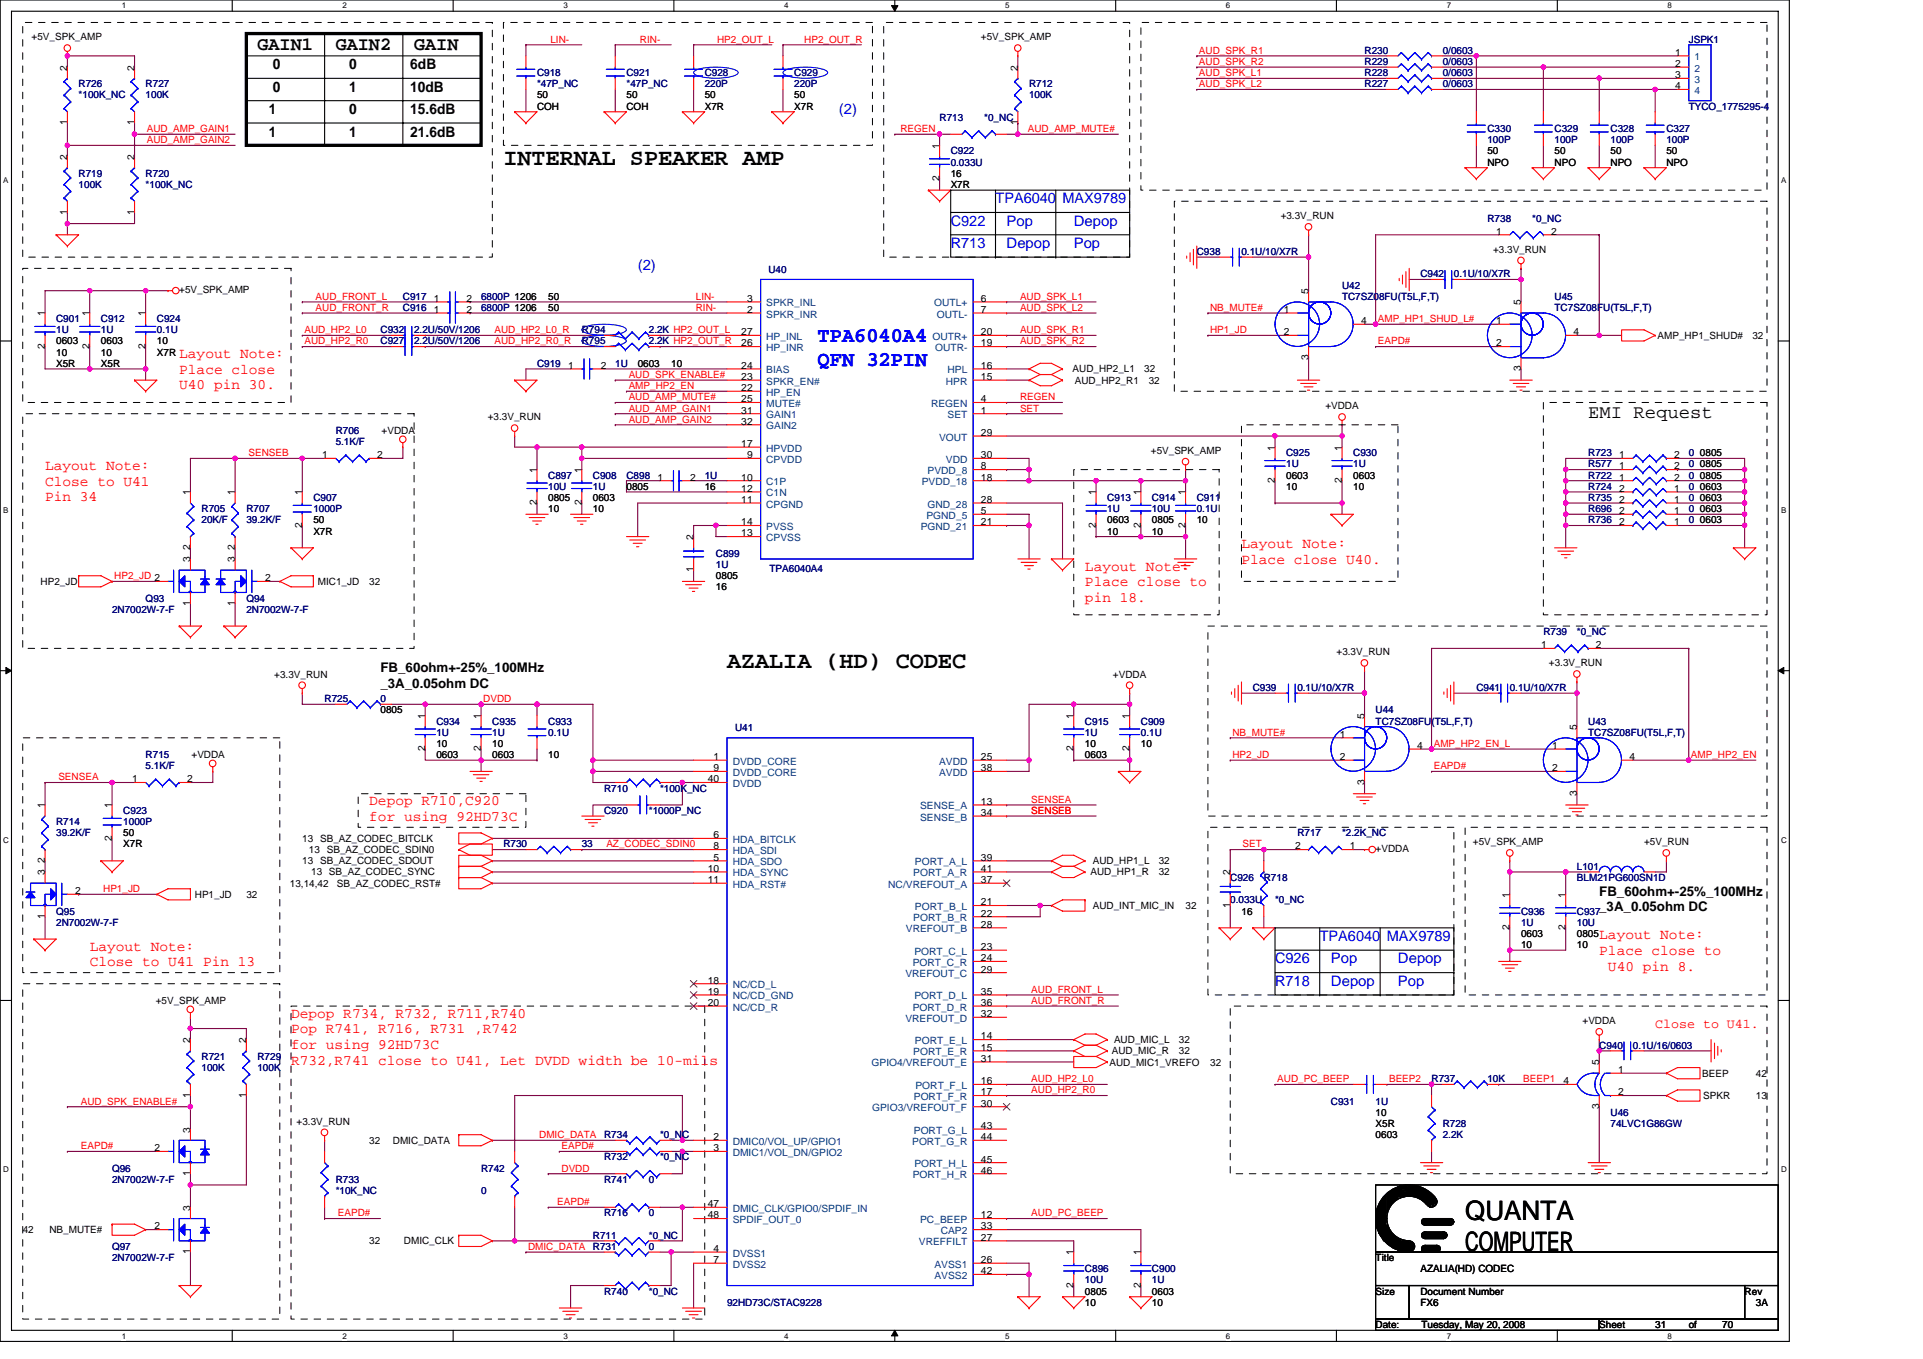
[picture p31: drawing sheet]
<svg xmlns="http://www.w3.org/2000/svg" width="297mm" height="210mm" viewBox="0 0 297 210" stroke-linecap="round" stroke-linejoin="round" font-family="sans-serif">
<defs><g id="words">
<g font-size="4.1">
<text x="226.3" y="188.5">QUANTA</text>
<text x="226.3" y="193.3">COMPUTER</text>
</g>
<g font-size="3.6">
<text x="77.8" y="25.5">INTERNAL SPEAKER AMP</text>
<text x="112.3" y="103.2">AZALIA (HD) CODEC</text>
</g>
<g font-size="3.3" fill="#00f">
<text x="126.3" y="52.9">TPA6040A4</text>
<text x="126.3" y="56.6">QFN 32PIN</text>
</g>
<g font-size="2.9">
<text x="39.8" y="7.7">GAIN1</text>
<text x="51.9" y="7.7">GAIN2</text>
<text x="64" y="7.7">GAIN</text>
<text x="245.3" y="64.5">EMI Request</text>
</g>
<g font-size="2.2">
<text x="42.1" y="10.7">0</text>
<text x="53.9" y="10.7">0</text>
<text x="63.4" y="10.7">6dB</text>
<text x="41.5" y="17.7">1</text>
<text x="42.1" y="14.2">0</text>
<text x="53.9" y="14.2">1</text>
<text x="53.9" y="17.7">0</text>
<text x="63.4" y="14.2">10dB</text>
<text x="63.4" y="17.7">15.6dB</text>
<text x="41.5" y="21.1">1</text>
<text x="53.9" y="21.1">1</text>
<text x="63.4" y="21.1">21.6dB</text>
</g>
<g font-size="2.2" fill="#00f">
<text x="129.6" y="17.6">(2)</text>
<text x="146.9" y="34.9">C922</text>
<text x="153.8" y="31.4">TPA6040 MAX9789</text>
<text x="155.5" y="34.9">Pop</text>
<text x="165.9" y="34.9">Depop</text>
<text x="98.5" y="41.8">(2)</text>
<text x="146.9" y="38.3">R713</text>
<text x="155.5" y="38.3">Depop</text>
<text x="165.9" y="38.3">Pop</text>
<text x="197" y="148.8">C926</text>
<text x="203.9" y="145.4">TPA6040 MAX9789</text>
<text x="205.6" y="148.8">Pop</text>
<text x="215.9" y="148.8">Depop</text>
<text x="197" y="152.3">R718</text>
<text x="205.6" y="152.3">Depop</text>
<text x="215.9" y="152.3">Pop</text>
</g>
<g font-size="2.2" fill="#f00">
<text x="27.7" y="55.4">Layout Note:</text>
<text x="27.7" y="57.8">Place close</text>
<text x="27.7" y="60.2">U40 pin 30.</text>
<text x="7" y="72.6">Layout Note:</text>
<text x="7" y="75">Close to U41</text>
<text x="7" y="77.4">Pin 34</text>
<text x="167.6" y="88.2">Layout Note:</text>
<text x="191.8" y="84.7">Layout Note:</text>
<text x="191.8" y="87.1">Place close U40.</text>
<text x="167.6" y="90.6">Place close to</text>
<text x="167.6" y="93">pin 18.</text>
<text x="57" y="124.4">Depop R710,C920</text>
<text x="57" y="126.9">for using 92HD73C</text>
<text x="13.9" y="146.9">Layout Note:</text>
<text x="13.9" y="149.3">Close to U41 Pin 13</text>
<text x="247" y="145.2">Layout Note:</text>
<text x="247" y="147.6">Place close to</text>
<text x="248.4" y="150">U40 pin 8.</text>
<text x="45" y="157.2">Depop R734, R732, R711,R740</text>
<text x="45" y="159.7">Pop R741, R716, R731 ,R742</text>
<text x="45" y="162.1">for using 92HD73C</text>
<text x="45" y="164.5">R732,R741 close to U41, Let DVDD width be 10-mils</text>
</g>
<g font-size="2.1">
<text x="58.8" y="103.8">FB_60ohm+-25%_100MHz</text>
<text x="58.8" y="106.3">_3A_0.05ohm DC</text>
<text x="247" y="138.4">FB_60ohm+-25%_100MHz</text>
<text x="247" y="140.8">_3A_0.05ohm DC</text>
</g>
<text font-size="2.1" fill="#f00" x="255.7" y="158.8">Close to U41.</text>
<g font-size="1.5">
<text x="4.9" y="6.2">+5V_SPK_AMP</text>
<text x="10.4" y="10.9" transform="rotate(-90 10.4 10.9)">2</text>
<text x="20.8" y="10.9" transform="rotate(-90 20.8 10.9)">2</text>
<text x="151.5" y="6.2">+5V_SPK_AMP</text>
<text x="157.2" y="10.9" transform="rotate(-90 157.2 10.9)">2</text>
<text x="258.8" y="8.6">1</text>
<text x="258.8" y="10.4">2</text>
<text x="82.9" y="17">COH</text>
<text x="82.9" y="15.2">50</text>
<text x="96.8" y="17">COH</text>
<text x="96.8" y="15.2">50</text>
<text x="108.9" y="17">X7R</text>
<text x="108.9" y="15.2">50</text>
<text x="122.7" y="17">X7R</text>
<text x="122.7" y="15.2">50</text>
<text x="258.8" y="12.1">3</text>
<text x="258.8" y="13.8">4</text>
<text x="10.4" y="19.4" transform="rotate(-90 10.4 19.4)">1</text>
<text x="20.8" y="19.4" transform="rotate(-90 20.8 19.4)">1</text>
<text x="145.1" y="23" transform="rotate(-90 145.1 23)">1</text>
<text x="157.2" y="19.4" transform="rotate(-90 157.2 19.4)">1</text>
<text x="229.8" y="23.9">50</text>
<text x="240.1" y="23.9">50</text>
<text x="248.8" y="23.9">50</text>
<text x="257.4" y="23.9">50</text>
<text x="10.4" y="24.7" transform="rotate(-90 10.4 24.7)">2</text>
<text x="20.8" y="24.7" transform="rotate(-90 20.8 24.7)">2</text>
<text x="145.1" y="28" transform="rotate(-90 145.1 28)">2</text>
<text x="146.9" y="27.3">16</text>
<text x="146.9" y="29">X7R</text>
<text x="229.8" y="25.6">NPO</text>
<text x="240.1" y="25.6">NPO</text>
<text x="248.8" y="25.6">NPO</text>
<text x="257.4" y="25.6">NPO</text>
<text x="10.4" y="33.2" transform="rotate(-90 10.4 33.2)">1</text>
<text x="20.8" y="33.2" transform="rotate(-90 20.8 33.2)">1</text>
<text x="197.8" y="33.9">+3.3V_RUN</text>
<text x="230.6" y="39.1">+3.3V_RUN</text>
<text x="231.1" y="36.3">1</text>
<text x="239.6" y="36.3">2</text>
<text x="27.7" y="45.3">+5V_SPK_AMP</text>
<text x="67" y="46.6">1</text>
<text x="72.1" y="46.6">2</text>
<text x="84.7" y="46.3">50</text>
<text x="115.4" y="46.6">3</text>
<text x="151.5" y="46.6">6</text>
<text x="202.1" y="45.4" transform="rotate(-90 202.1 45.4)">5</text>
<text x="234.9" y="47.2" transform="rotate(-90 234.9 47.2)">5</text>
<text x="6.9" y="53.9" transform="rotate(-90 6.9 53.9)">2</text>
<text x="6.9" y="48.9" transform="rotate(-90 6.9 48.9)">1</text>
<text x="8.7" y="53.2">0603</text>
<text x="13.8" y="53.9" transform="rotate(-90 13.8 53.9)">2</text>
<text x="13.8" y="48.9" transform="rotate(-90 13.8 48.9)">1</text>
<text x="15.6" y="53.2">0603</text>
<text x="22.5" y="53.9" transform="rotate(-90 22.5 53.9)">2</text>
<text x="22.5" y="48.9" transform="rotate(-90 22.5 48.9)">1</text>
<text x="24.2" y="53.2">10</text>
<text x="67" y="48.3">1</text>
<text x="72.1" y="48.3">2</text>
<text x="84.7" y="48">50</text>
<text x="114.5" y="51.8">27</text>
<text x="114.5" y="53.5">26</text>
<text x="115.4" y="48.3">2</text>
<text x="151.5" y="53.5">19</text>
<text x="151.5" y="48.3">7</text>
<text x="151.5" y="51.8">20</text>
<text x="198.3" y="48.3">1</text>
<text x="198.3" y="51.8">2</text>
<text x="210.2" y="50.1">4</text>
<text x="231.1" y="50.1">1</text>
<text x="231.1" y="53.5">2</text>
<text x="243.1" y="51.8">4</text>
<text x="256" y="52.4">AMP_HP1_SHUD#</text>
<text x="270.7" y="52.4">32</text>
<text x="8.7" y="54.9">10</text>
<text x="8.7" y="56.7">X5R</text>
<text x="15.6" y="54.9">10</text>
<text x="15.6" y="56.7">X5R</text>
<text x="24.2" y="54.9">X7R</text>
<text x="87.8" y="57">1</text>
<text x="92.8" y="57">2</text>
<text x="98.5" y="56.7">0603</text>
<text x="103.7" y="56.7">10</text>
<text x="114.5" y="57">24</text>
<text x="114.5" y="58.7">23</text>
<text x="151.5" y="58.7">15</text>
<text x="151.5" y="57">16</text>
<text x="165.7" y="57.5">AUD_HP2_L1</text>
<text x="166" y="59.3">AUD_HP2_R1</text>
<text x="176.7" y="57.5">32</text>
<text x="177.4" y="59.3">32</text>
<text x="202.1" y="55.6" transform="rotate(-90 202.1 55.6)">3</text>
<text x="234.9" y="57.4" transform="rotate(-90 234.9 57.4)">3</text>
<text x="75.3" y="65">+3.3V_RUN</text>
<text x="114.5" y="60.4">22</text>
<text x="114.5" y="62.2">25</text>
<text x="114.5" y="63.9">31</text>
<text x="114.5" y="65.6">32</text>
<text x="151.5" y="62.2">4</text>
<text x="151.5" y="63.9">1</text>
<text x="204.7" y="63.2">+VDDA</text>
<text x="49.8" y="70.8">1</text>
<text x="58.2" y="70.8">2</text>
<text x="58.9" y="67">+VDDA</text>
<text x="114.5" y="69.1">17</text>
<text x="115.4" y="70.8">9</text>
<text x="151.5" y="67.4">29</text>
<text x="151.5" y="70.8">30</text>
<text x="177.8" y="70.1">+5V_SPK_AMP</text>
<text x="196.9" y="69.6" transform="rotate(-90 196.9 69.6)">1</text>
<text x="207.3" y="69.6" transform="rotate(-90 207.3 69.6)">1</text>
<text x="250.1" y="70.8">1</text>
<text x="258.6" y="70.8">2</text>
<text x="262.6" y="70.5">0805</text>
<text x="29.4" y="76.5" transform="rotate(-90 29.4 76.5)">1</text>
<text x="36.3" y="76.5" transform="rotate(-90 36.3 76.5)">1</text>
<text x="46.7" y="76.5" transform="rotate(-90 46.7 76.5)">1</text>
<text x="82.9" y="73.1" transform="rotate(-90 82.9 73.1)">1</text>
<text x="84.7" y="77.4">0805</text>
<text x="89.8" y="73.1" transform="rotate(-90 89.8 73.1)">1</text>
<text x="91.6" y="77.4">0603</text>
<text x="96.8" y="75.7">0805</text>
<text x="101.6" y="74.3">1</text>
<text x="106.6" y="74.3">2</text>
<text x="108.9" y="75.7">16</text>
<text x="114.5" y="74.3">10</text>
<text x="114.5" y="76">12</text>
<text x="114.5" y="77.7">11</text>
<text x="151.5" y="74.3">18</text>
<text x="151.5" y="72.5">8</text>
<text x="151.5" y="77.7">28</text>
<text x="169.3" y="76.5" transform="rotate(-90 169.3 76.5)">1</text>
<text x="176.2" y="76.5" transform="rotate(-90 176.2 76.5)">1</text>
<text x="183.1" y="76.5" transform="rotate(-90 183.1 76.5)">1</text>
<text x="196.9" y="74.7" transform="rotate(-90 196.9 74.7)">2</text>
<text x="198.7" y="75.7">10</text>
<text x="198.7" y="74">0603</text>
<text x="207.3" y="74.7" transform="rotate(-90 207.3 74.7)">2</text>
<text x="209" y="75.7">10</text>
<text x="209" y="74">0603</text>
<text x="250.1" y="76">2</text>
<text x="250.1" y="74.3">1</text>
<text x="250.1" y="77.7">2</text>
<text x="250.1" y="72.5">1</text>
<text x="258.6" y="76">1</text>
<text x="258.6" y="74.3">2</text>
<text x="258.6" y="77.7">1</text>
<text x="258.6" y="72.5">2</text>
<text x="262.6" y="75.7">0603</text>
<text x="262.6" y="74">0805</text>
<text x="262.6" y="77.4">0603</text>
<text x="262.6" y="72.2">0805</text>
<text x="46.7" y="81.6" transform="rotate(-90 46.7 81.6)">2</text>
<text x="48.4" y="80.9">50</text>
<text x="48.4" y="82.6">X7R</text>
<text x="82.9" y="78.1" transform="rotate(-90 82.9 78.1)">2</text>
<text x="84.7" y="79.1">10</text>
<text x="89.8" y="78.1" transform="rotate(-90 89.8 78.1)">2</text>
<text x="91.6" y="79.1">10</text>
<text x="107.1" y="83.4" transform="rotate(-90 107.1 83.4)">2</text>
<text x="114.5" y="81.2">14</text>
<text x="114.5" y="82.9">13</text>
<text x="151.5" y="79.4">5</text>
<text x="151.5" y="81.2">21</text>
<text x="169.3" y="81.6" transform="rotate(-90 169.3 81.6)">2</text>
<text x="171" y="82.6">10</text>
<text x="171" y="80.9">0603</text>
<text x="176.2" y="81.6" transform="rotate(-90 176.2 81.6)">2</text>
<text x="177.9" y="82.6">10</text>
<text x="177.9" y="80.9">0805</text>
<text x="183.1" y="81.6" transform="rotate(-90 183.1 81.6)">2</text>
<text x="184.9" y="80.9">10</text>
<text x="250.1" y="79.4">2</text>
<text x="250.1" y="81.2">2</text>
<text x="258.6" y="79.4">1</text>
<text x="258.6" y="81.2">1</text>
<text x="262.6" y="79.1">0603</text>
<text x="262.6" y="80.9">0603</text>
<text x="29.4" y="86.9" transform="rotate(-90 29.4 86.9)">3</text>
<text x="29.4" y="85" transform="rotate(-90 29.4 85)">2</text>
<text x="36.3" y="86.9" transform="rotate(-90 36.3 86.9)">3</text>
<text x="36.3" y="85" transform="rotate(-90 36.3 85)">2</text>
<text x="41" y="89.8">2</text>
<text x="107.1" y="88.5" transform="rotate(-90 107.1 88.5)">1</text>
<text x="110.6" y="89.5">0805</text>
<text x="6.3" y="90.4">HP2_JD</text>
<text x="29.4" y="93.6" transform="rotate(-90 29.4 93.6)">1</text>
<text x="36.3" y="93.6" transform="rotate(-90 36.3 93.6)">1</text>
<text x="49.1" y="90.4">MIC1_JD</text>
<text x="57" y="90.4">32</text>
<text x="110.6" y="91.2">16</text>
<text x="206.5" y="101.2">+3.3V_RUN</text>
<text x="238" y="100.2">1</text>
<text x="246.5" y="100.2">2</text>
<text x="42.4" y="104.7">+3.3V_RUN</text>
<text x="171.9" y="104.7">+VDDA</text>
<text x="239.3" y="103">+3.3V_RUN</text>
<text x="58.8" y="110.2">0805</text>
<text x="65.7" y="111.1" transform="rotate(-90 65.7 111.1)">1</text>
<text x="74.3" y="111.1" transform="rotate(-90 74.3 111.1)">1</text>
<text x="165.8" y="111.1" transform="rotate(-90 165.8 111.1)">1</text>
<text x="174.5" y="111.1" transform="rotate(-90 174.5 111.1)">1</text>
<text x="206.9" y="114">1</text>
<text x="210.8" y="111.1" transform="rotate(-90 210.8 111.1)">5</text>
<text x="243.6" y="112.8" transform="rotate(-90 243.6 112.8)">5</text>
<text x="29.6" y="117.1">+VDDA</text>
<text x="65.7" y="116.1" transform="rotate(-90 65.7 116.1)">2</text>
<text x="67.4" y="115.4">10</text>
<text x="67.4" y="117.1">0603</text>
<text x="74.3" y="116.1" transform="rotate(-90 74.3 116.1)">2</text>
<text x="76" y="115.4">10</text>
<text x="76" y="117.1">0603</text>
<text x="84.7" y="117.1">10</text>
<text x="110.2" y="117.4">1</text>
<text x="110.2" y="119.2">9</text>
<text x="151.5" y="117.4">25</text>
<text x="151.5" y="119.2">38</text>
<text x="165.8" y="116.1" transform="rotate(-90 165.8 116.1)">2</text>
<text x="167.6" y="115.4">10</text>
<text x="167.6" y="117.1">0603</text>
<text x="174.5" y="116.1" transform="rotate(-90 174.5 116.1)">2</text>
<text x="176.2" y="115.4">10</text>
<text x="206.9" y="117.4">2</text>
<text x="218.9" y="115.7">4</text>
<text x="239.8" y="115.7">1</text>
<text x="239.8" y="119.2">2</text>
<text x="251.7" y="117.4">4</text>
<text x="6.9" y="124.9" transform="rotate(-90 6.9 124.9)">1</text>
<text x="17.3" y="124.9" transform="rotate(-90 17.3 124.9)">1</text>
<text x="20.4" y="120.9">1</text>
<text x="28.9" y="120.9">2</text>
<text x="109.3" y="120.9">40</text>
<text x="151.5" y="124.4">13</text>
<text x="210.8" y="121.3" transform="rotate(-90 210.8 121.3)">3</text>
<text x="243.6" y="123" transform="rotate(-90 243.6 123)">3</text>
<text x="17.3" y="129.9" transform="rotate(-90 17.3 129.9)">2</text>
<text x="19" y="129.2">50</text>
<text x="19" y="130.9">X7R</text>
<text x="46.7" y="130.1">13 SB_AZ_CODEC_BITCLK</text>
<text x="47.7" y="131.8">13 SB_AZ_CODEC_SDIN0</text>
<text x="110.2" y="129.5">6</text>
<text x="110.2" y="131.3">8</text>
<text x="151.5" y="126.1">34</text>
<text x="200" y="131.3">2</text>
<text x="208.5" y="131.3">1</text>
<text x="212.5" y="131.6">+VDDA</text>
<text x="227.5" y="130.6">+5V_SPK_AMP</text>
<text x="254" y="130.6">+5V_RUN</text>
<text x="6.9" y="135.3" transform="rotate(-90 6.9 135.3)">3</text>
<text x="6.9" y="133.4" transform="rotate(-90 6.9 133.4)">2</text>
<text x="44.8" y="137">13,14,42</text>
<text x="46.7" y="133.5">13 SB_AZ_CODEC_SDOUT</text>
<text x="48.1" y="135.3">13 SB_AZ_CODEC_SYNC</text>
<text x="52" y="137">SB_AZ_CODEC_RST#</text>
<text x="109.3" y="134.7">10</text>
<text x="109.3" y="136.4">11</text>
<text x="110.2" y="133">5</text>
<text x="151.5" y="134.7">41</text>
<text x="151.5" y="136.4">37</text>
<text x="151.5" y="133">39</text>
<text x="168.4" y="135.3">AUD_HP1_R</text>
<text x="168.8" y="133.5">AUD_HP1_L</text>
<text x="179" y="135.3">32</text>
<text x="179" y="133.5">32</text>
<text x="190" y="135.3" transform="rotate(-90 190 135.3)">2</text>
<text x="6.9" y="142" transform="rotate(-90 6.9 142)">1</text>
<text x="11.6" y="138.2">2</text>
<text x="30.1" y="138.7">HP1_JD</text>
<text x="38.1" y="138.7">32</text>
<text x="151.5" y="143.3">28</text>
<text x="151.5" y="141.6">22</text>
<text x="151.5" y="139.9">21</text>
<text x="168.8" y="140.4">AUD_INT_MIC_IN</text>
<text x="183.1" y="140.4">32</text>
<text x="190" y="140.3" transform="rotate(-90 190 140.3)">1</text>
<text x="191.8" y="141.3">16</text>
<text x="233.2" y="143.7" transform="rotate(-90 233.2 143.7)">2</text>
<text x="233.2" y="138.7" transform="rotate(-90 233.2 138.7)">1</text>
<text x="241.8" y="143.7" transform="rotate(-90 241.8 143.7)">2</text>
<text x="241.8" y="138.7" transform="rotate(-90 241.8 138.7)">1</text>
<text x="151.5" y="148.5">24</text>
<text x="151.5" y="146.8">23</text>
<text x="234.9" y="146.5">10</text>
<text x="234.9" y="144.8">0603</text>
<text x="243.6" y="146.5">10</text>
<text x="243.6" y="144.8">0805</text>
<text x="24.1" y="155.1">+5V_SPK_AMP</text>
<text x="109.3" y="153.7">19</text>
<text x="109.3" y="155.4">20</text>
<text x="109.3" y="152">18</text>
<text x="151.5" y="150.3">29</text>
<text x="151.5" y="155.4">36</text>
<text x="151.5" y="153.7">35</text>
<text x="29.4" y="161.2" transform="rotate(-90 29.4 161.2)">2</text>
<text x="38" y="161.2" transform="rotate(-90 38 161.2)">2</text>
<text x="151.5" y="157.2">32</text>
<text x="151.5" y="160.6">14</text>
<text x="172.1" y="161.2">AUD_MIC_L</text>
<text x="182.1" y="161.2">32</text>
<text x="244.5" y="158.2">+VDDA</text>
<text x="151.5" y="164.1">31</text>
<text x="151.5" y="162.3">15</text>
<text x="151.5" y="167.5">16</text>
<text x="171.4" y="164.6">AUD_MIC1_VREFO</text>
<text x="171.7" y="162.9">AUD_MIC_R</text>
<text x="182.1" y="162.9">32</text>
<text x="186.9" y="164.6">32</text>
<text x="241.5" y="167.5">4</text>
<text x="247" y="164.6" transform="rotate(-90 247 164.6)">5</text>
<text x="250" y="165.8">1</text>
<text x="262.9" y="166.3">BEEP</text>
<text x="271.2" y="166.3">42</text>
<text x="29.4" y="169.7" transform="rotate(-90 29.4 169.7)">1</text>
<text x="38" y="169.7" transform="rotate(-90 38 169.7)">1</text>
<text x="45.8" y="173.8">+3.3V_RUN</text>
<text x="151.5" y="171">30</text>
<text x="151.5" y="169.2">17</text>
<text x="212.5" y="172.4">10</text>
<text x="247" y="171.4" transform="rotate(-90 247 171.4)">3</text>
<text x="250" y="169.2">2</text>
<text x="263.1" y="169.8">SPKR</text>
<text x="271.2" y="169.8">13</text>
<text x="23.9" y="177.9">2</text>
<text x="29.4" y="175" transform="rotate(-90 29.4 175)">3</text>
<text x="57" y="176.7">32</text>
<text x="60.7" y="176.7">DMIC_DATA</text>
<text x="110.2" y="176.2">2</text>
<text x="110.2" y="177.9">3</text>
<text x="151.5" y="176.2">44</text>
<text x="151.5" y="174.4">43</text>
<text x="151.5" y="179.6">45</text>
<text x="212.5" y="174.1">X5R</text>
<text x="212.5" y="175.9">0603</text>
<text x="29.4" y="181.7" transform="rotate(-90 29.4 181.7)">1</text>
<text x="151.5" y="181.3">46</text>
<text x="3.5" y="190.5">42</text>
<text x="7.6" y="190.5">NB_MUTE#</text>
<text x="23.9" y="190">2</text>
<text x="29.4" y="187.1" transform="rotate(-90 29.4 187.1)">3</text>
<text x="109.3" y="188.3">48</text>
<text x="109.3" y="186.5">47</text>
<text x="151.5" y="191.7">27</text>
<text x="151.5" y="190">33</text>
<text x="151.5" y="188.3">12</text>
<text x="29.4" y="193.8" transform="rotate(-90 29.4 193.8)">1</text>
<text x="57" y="192.3">32</text>
<text x="62.4" y="192.3">DMIC_CLK</text>
<text x="110.2" y="195.2">7</text>
<text x="110.2" y="193.4">4</text>
<text x="151.5" y="195.2">26</text>
<text x="151.5" y="196.9">42</text>
<text x="165.8" y="194" transform="rotate(-90 165.8 194)">1</text>
<text x="176.2" y="194" transform="rotate(-90 176.2 194)">1</text>
<text x="212.5" y="194.9">Title</text>
<text x="219.4" y="196.6">AZALIA(HD) CODEC</text>
<text x="165.8" y="199" transform="rotate(-90 165.8 199)">2</text>
<text x="167.6" y="201.8">10</text>
<text x="167.6" y="200">0805</text>
<text x="176.2" y="199" transform="rotate(-90 176.2 199)">2</text>
<text x="177.9" y="201.8">10</text>
<text x="177.9" y="200">0603</text>
<text x="212.5" y="200">Size</text>
<text x="219.4" y="200">Document Number</text>
<text x="219.4" y="201.8">FX6</text>
<text x="269.5" y="200">Rev</text>
<text x="271.2" y="201.8">3A</text>
<text x="212.5" y="205.2">Date:</text>
<text x="219.6" y="205.2">Tuesday, May 20, 2008</text>
<text x="247" y="205.2">Sheet</text>
<text x="255.7" y="205.2">31</text>
<text x="260.9" y="205.2">of</text>
<text x="266" y="205.2">70</text>
</g>
<g font-size="1.5" fill="#000080">
<text x="82.9" y="11.8">C918</text>
<text x="96.8" y="11.8">C921</text>
<text x="108.9" y="11.8">C928</text>
<text x="122.7" y="11.8">C929</text>
<text x="210.8" y="11.8">R228</text>
<text x="210.8" y="10">R229</text>
<text x="210.8" y="8.3">R230</text>
<text x="222.9" y="11.8">0/0603</text>
<text x="222.9" y="10">0/0603</text>
<text x="222.9" y="8.3">0/0603</text>
<text x="260.9" y="6.6">JSPK1</text>
<text x="12.1" y="13.5">R726</text>
<text x="12.1" y="15.2">*100K_NC</text>
<text x="22.5" y="13.5">R727</text>
<text x="22.5" y="15.2">100K</text>
<text x="82.9" y="13.5">*47P_NC</text>
<text x="96.8" y="13.5">*47P_NC</text>
<text x="108.9" y="13.5">220P</text>
<text x="122.7" y="13.5">220P</text>
<text x="159" y="13.5">R712</text>
<text x="159" y="15.2">100K</text>
<text x="210.8" y="13.5">R227</text>
<text x="222.9" y="13.5">0/0603</text>
<text x="260.9" y="17">TYCO_1775295-4</text>
<text x="145.1" y="18.7">R713</text>
<text x="146.9" y="23.9">C922</text>
<text x="152" y="18.7">*0_NC</text>
<text x="229.8" y="20.4">C330</text>
<text x="229.8" y="22.1">100P</text>
<text x="240.1" y="20.4">C329</text>
<text x="240.1" y="22.1">100P</text>
<text x="248.8" y="20.4">C328</text>
<text x="248.8" y="22.1">100P</text>
<text x="257.4" y="20.4">C327</text>
<text x="257.4" y="22.1">100P</text>
<text x="12.1" y="27.3">R719</text>
<text x="12.1" y="29">100K</text>
<text x="22.5" y="27.3">R720</text>
<text x="22.5" y="29">*100K_NC</text>
<text x="146.9" y="25.6">0.033U</text>
<text x="229.8" y="34.2">R738</text>
<text x="236.7" y="34.2">*0_NC</text>
<text x="184.9" y="39.4">C938</text>
<text x="191.8" y="39.4">0.1U/10/X7R</text>
<text x="62.2" y="46.3">C917</text>
<text x="74.3" y="46.3">6800P 1206</text>
<text x="118.7" y="42.2">U40</text>
<text x="207.3" y="44.6">U42</text>
<text x="207.3" y="46.3">TC7SZ08FU(T5L,F,T)</text>
<text x="219.4" y="42.9">C942</text>
<text x="224.6" y="42.9">0.1U/10/X7R</text>
<text x="240.1" y="46.3">U45</text>
<text x="8.7" y="49.8">C901</text>
<text x="8.7" y="51.5">1U</text>
<text x="15.6" y="49.8">C912</text>
<text x="15.6" y="51.5">1U</text>
<text x="24.2" y="49.8">C924</text>
<text x="24.2" y="51.5">0.1U</text>
<text x="58.8" y="53.2">C927</text>
<text x="58.8" y="51.5">C932</text>
<text x="62.2" y="48">C916</text>
<text x="64" y="53.2">2.2U/50V/1206</text>
<text x="64" y="51.5">2.2U/50V/1206</text>
<text x="74.3" y="48">6800P 1206</text>
<text x="89.9" y="51.5">R794</text>
<text x="89.9" y="53.2">R795</text>
<text x="100.2" y="51.5">2.2K HP2_OUT_L</text>
<text x="100.2" y="53.2">2.2K HP2_OUT_R</text>
<text x="240.1" y="48">TC7SZ08FU(T5L,F,T)</text>
<text x="82.9" y="56.7">C919</text>
<text x="95" y="56.7">1U</text>
<text x="51.9" y="67">R706</text>
<text x="51.9" y="68.8">5.1K/F</text>
<text x="198.7" y="70.5">C925</text>
<text x="209" y="70.5">C930</text>
<text x="245.3" y="70.5">R723</text>
<text x="260.9" y="70.5">0</text>
<text x="48.4" y="77.4">C907</text>
<text x="84.7" y="74">C897</text>
<text x="84.7" y="75.7">10U</text>
<text x="91.6" y="74">C908</text>
<text x="91.6" y="75.7">1U</text>
<text x="96.8" y="74">C898</text>
<text x="108.9" y="74">1U</text>
<text x="171" y="77.4">C913</text>
<text x="177.9" y="77.4">C914</text>
<text x="184.9" y="77.4">C911</text>
<text x="198.7" y="72.2">1U</text>
<text x="209" y="72.2">1U</text>
<text x="245.3" y="75.7">R724</text>
<text x="245.3" y="74">R722</text>
<text x="245.3" y="77.4">R735</text>
<text x="245.3" y="72.2">R577</text>
<text x="260.9" y="75.7">0</text>
<text x="260.9" y="74">0</text>
<text x="260.9" y="77.4">0</text>
<text x="260.9" y="72.2">0</text>
<text x="31.1" y="79.1">R705</text>
<text x="31.1" y="80.9">20K/F</text>
<text x="38.1" y="79.1">R707</text>
<text x="38.1" y="80.9">39.2K/F</text>
<text x="48.4" y="79.1">1000P</text>
<text x="171" y="79.1">1U</text>
<text x="177.9" y="79.1">10U</text>
<text x="184.9" y="79.1">0.1U</text>
<text x="245.3" y="79.1">R696</text>
<text x="245.3" y="80.9">R736</text>
<text x="260.9" y="79.1">0</text>
<text x="260.9" y="80.9">0</text>
<text x="110.6" y="86">C899</text>
<text x="110.6" y="87.8">1U</text>
<text x="118.9" y="88.5">TPA6040A4</text>
<text x="17.3" y="94.7">2N7002W-7-F</text>
<text x="22.5" y="92.9">Q93</text>
<text x="38.1" y="92.9">Q94</text>
<text x="38.1" y="94.7">2N7002W-7-F</text>
<text x="238.4" y="98.1">R739</text>
<text x="243.6" y="98.1">*0_NC</text>
<text x="193.5" y="106.8">C939</text>
<text x="200.4" y="106.8">0.1U/10/X7R</text>
<text x="228" y="106.8">C941</text>
<text x="233.2" y="106.8">0.1U/10/X7R</text>
<text x="50.1" y="108.5">R725</text>
<text x="58.8" y="108.5">0</text>
<text x="67.4" y="112">C934</text>
<text x="67.4" y="113.7">1U</text>
<text x="76" y="112">C935</text>
<text x="76" y="113.7">1U</text>
<text x="84.7" y="112">C933</text>
<text x="84.7" y="113.7">0.1U</text>
<text x="113.5" y="113">U41</text>
<text x="167.6" y="112">C915</text>
<text x="167.6" y="113.7">1U</text>
<text x="176.2" y="112">C909</text>
<text x="176.2" y="113.7">0.1U</text>
<text x="212.5" y="110.2">U44</text>
<text x="212.5" y="112">TC7SZ08FU(T5L,F,T)</text>
<text x="245.3" y="112">U43</text>
<text x="245.3" y="113.7">TC7SZ08FU(T5L,F,T)</text>
<text x="22.5" y="117.1">R715</text>
<text x="22.5" y="118.9">5.1K/F</text>
<text x="19" y="125.8">C923</text>
<text x="93.3" y="125.8">C920</text>
<text x="93.3" y="122.3">R710</text>
<text x="100.2" y="125.8">*1000P_NC</text>
<text x="102" y="122.3">*100K_NC</text>
<text x="8.7" y="127.5">R714</text>
<text x="8.7" y="129.2">39.2K/F</text>
<text x="19" y="127.5">1000P</text>
<text x="77.8" y="130.9">R730</text>
<text x="89.9" y="130.9">33</text>
<text x="200.4" y="129.2">R717</text>
<text x="207.3" y="129.2">*2.2K_NC</text>
<text x="190" y="136.1">C926</text>
<text x="195.2" y="136.1">R718</text>
<text x="243.6" y="134.4">L101</text>
<text x="243.6" y="136.1">BLM21PG600SN1D</text>
<text x="8.7" y="141.3">Q95</text>
<text x="8.7" y="143">2N7002W-7-F</text>
<text x="190" y="139.6">0.033U</text>
<text x="197" y="139.6">*0_NC</text>
<text x="234.9" y="141.3">C936</text>
<text x="234.9" y="143">1U</text>
<text x="243.6" y="141.3">C937</text>
<text x="243.6" y="143">10U</text>
<text x="31.1" y="163.8">R721</text>
<text x="31.1" y="165.5">100K</text>
<text x="39.8" y="163.8">R729</text>
<text x="39.8" y="165.5">100K</text>
<text x="221.1" y="167.2">R737</text>
<text x="229.8" y="167.2">10K</text>
<text x="247" y="162">C940</text>
<text x="252.2" y="162">0.1U/16/0603</text>
<text x="205.6" y="170.7">C931</text>
<text x="212.5" y="170.7">1U</text>
<text x="248.8" y="172.4">U46</text>
<text x="93.3" y="175.9">R734</text>
<text x="93.3" y="179.3">R732</text>
<text x="102" y="175.9">*0_NC</text>
<text x="102" y="179.3">*0_NC</text>
<text x="222.9" y="174.1">R728</text>
<text x="222.9" y="175.9">2.2K</text>
<text x="248.8" y="174.1">74LVC1G86GW</text>
<text x="17.3" y="181">Q96</text>
<text x="17.3" y="182.8">2N7002W-7-F</text>
<text x="51.9" y="182.8">R733</text>
<text x="51.9" y="184.5">*10K_NC</text>
<text x="74.3" y="181">R742</text>
<text x="74.3" y="184.5">0</text>
<text x="93.3" y="182.8">R741</text>
<text x="100.2" y="182.8">0</text>
<text x="91.6" y="191.4">R711</text>
<text x="93.3" y="187.9">R716</text>
<text x="100.2" y="187.9">0</text>
<text x="100.2" y="191.4">*0_NC</text>
<text x="17.3" y="193.1">Q97</text>
<text x="17.3" y="194.9">2N7002W-7-F</text>
<text x="91.6" y="193.1">R731</text>
<text x="100.2" y="193.1">0</text>
<text x="167.6" y="196.6">C896</text>
<text x="177.9" y="196.6">C900</text>
<text x="93.3" y="200">R740</text>
<text x="100.2" y="200">*0_NC</text>
<text x="112.3" y="201.8">92HD73C/STAC9228</text>
<text x="167.6" y="198.3">10U</text>
<text x="177.9" y="198.3">1U</text>
</g>
<g font-size="1.5" fill="#f00">
<text x="85" y="6.6">LIN-</text>
<text x="98.8" y="6.6">RIN-</text>
<text x="110.8" y="6.6">HP2_OUT_L</text>
<text x="124.2" y="6.6">HP2_OUT_R</text>
<text x="185.2" y="8.3">AUD_SPK_R1</text>
<text x="185.2" y="10">AUD_SPK_R2</text>
<text x="185.2" y="11.8">AUD_SPK_L1</text>
<text x="185.2" y="13.5">AUD_SPK_L2</text>
<text x="22.7" y="22.1">AUD_AMP_GAIN2</text>
<text x="22.7" y="20.4">AUD_AMP_GAIN1</text>
<text x="139.1" y="20.4">REGEN</text>
<text x="158.8" y="20.4">AUD_AMP_MUTE#</text>
<text x="48.7" y="46.3">AUD_FRONT_L</text>
<text x="107.5" y="46.3">LIN-</text>
<text x="157.6" y="46.3">AUD_SPK_L1</text>
<text x="47" y="53.2">AUD_HP2_R0</text>
<text x="47" y="51.5">AUD_HP2_L0</text>
<text x="48.7" y="48">AUD_FRONT_R</text>
<text x="76.4" y="51.5">AUD_HP2_L0_R</text>
<text x="76.4" y="53.2">AUD_HP2_R0_R</text>
<text x="107.5" y="48">RIN-</text>
<text x="157.6" y="53.2">AUD_SPK_R2</text>
<text x="157.6" y="48">AUD_SPK_L2</text>
<text x="157.6" y="51.5">AUD_SPK_R1</text>
<text x="186.9" y="51.5">HP1_JD</text>
<text x="186.9" y="48">NB_MUTE#</text>
<text x="212.8" y="49.8">AMP_HP1_SHUD_L#</text>
<text x="212.8" y="53.2">EAPD#</text>
<text x="97.1" y="58.4">AUD_SPK_ENABLE#</text>
<text x="97.1" y="65.3">AUD_AMP_GAIN2</text>
<text x="97.1" y="63.6">AUD_AMP_GAIN1</text>
<text x="97.1" y="60.1">AMP_HP2_EN</text>
<text x="97.1" y="61.8">AUD_AMP_MUTE#</text>
<text x="157.6" y="63.6">SET</text>
<text x="157.6" y="61.8">REGEN</text>
<text x="38.4" y="70.5">SENSEB</text>
<text x="17.6" y="89.5">HP2_JD 2</text>
<text x="74.7" y="108.5">DVDD</text>
<text x="190.4" y="113.7">NB_MUTE#</text>
<text x="190.4" y="117.1">HP2_JD</text>
<text x="221.5" y="115.4">AMP_HP2_EN_L</text>
<text x="221.5" y="118.9">EAPD#</text>
<text x="261.2" y="117.1">AMP_HP2_EN</text>
<text x="9" y="120.6">SENSEA</text>
<text x="159.3" y="125.8">SENSEB</text>
<text x="159.3" y="124">SENSEA</text>
<text x="93.7" y="130.9">AZ_CODEC_SDIN0</text>
<text x="191.9" y="130.9">SET</text>
<text x="15.9" y="137.8">HP1_JD</text>
<text x="159.3" y="153.4">AUD_FRONT_L</text>
<text x="159.3" y="155.1">AUD_FRONT_R</text>
<text x="159.3" y="167.2">AUD_HP2_L0</text>
<text x="197.3" y="167.2">AUD_PC_BEEP</text>
<text x="214.6" y="167.2">BEEP2</text>
<text x="235.3" y="167.2">BEEP1</text>
<text x="12.5" y="170.7">AUD_SPK_ENABLE#</text>
<text x="159.3" y="168.9">AUD_HP2_R0</text>
<text x="12.5" y="177.6">EAPD#</text>
<text x="83.3" y="175.9">DMIC_DATA</text>
<text x="86.7" y="177.6">EAPD#</text>
<text x="86.7" y="181">DVDD</text>
<text x="52.2" y="187.9">EAPD#</text>
<text x="86.1" y="186.2">EAPD#</text>
<text x="159.3" y="187.9">AUD_PC_BEEP</text>
<text x="81.6" y="193.1">DMIC_DATA</text>
</g>
<g font-size="1.5" fill="#004080">
<text x="261.7" y="9.3">1</text>
<text x="261.7" y="11.1">2</text>
<text x="261.7" y="12.8">3</text>
<text x="261.7" y="14.5">4</text>
<text x="118.4" y="47.3">SPKR_INL</text>
<text x="144.3" y="47.3">OUTL+</text>
<text x="118.4" y="49.1">SPKR_INR</text>
<text x="118.4" y="52.5">HP_INL</text>
<text x="144" y="52.5">OUTR+</text>
<text x="144.7" y="49.1">OUTL-</text>
<text x="118.4" y="54.3">HP_INR</text>
<text x="118.4" y="57.7">BIAS</text>
<text x="118.4" y="59.4">SPKR_EN#</text>
<text x="144.4" y="54.3">OUTR-</text>
<text x="146.1" y="59.4">HPR</text>
<text x="146.4" y="57.7">HPL</text>
<text x="118.4" y="61.2">HP_EN</text>
<text x="118.4" y="62.9">MUTE#</text>
<text x="118.4" y="64.6">GAIN1</text>
<text x="143.8" y="62.9">REGEN</text>
<text x="146.4" y="64.6">SET</text>
<text x="118.4" y="66.3">GAIN2</text>
<text x="118.4" y="69.8">HPVDD</text>
<text x="118.4" y="71.5">CPVDD</text>
<text x="145.1" y="68.1">VOUT</text>
<text x="146.1" y="71.5">VDD</text>
<text x="118.4" y="75">C1P</text>
<text x="118.4" y="76.7">C1N</text>
<text x="142.4" y="75">PVDD_18</text>
<text x="143.3" y="73.3">PVDD_8</text>
<text x="118.4" y="78.4">CPGND</text>
<text x="118.4" y="81.9">PVSS</text>
<text x="118.4" y="83.6">CPVSS</text>
<text x="142.2" y="81.9">PGND_21</text>
<text x="143.1" y="80.2">PGND_5</text>
<text x="143.3" y="78.4">GND_28</text>
<text x="113.2" y="118.2">DVDD_CORE</text>
<text x="113.2" y="119.9">DVDD_CORE</text>
<text x="145.1" y="118.2">AVDD</text>
<text x="145.1" y="119.9">AVDD</text>
<text x="113.2" y="121.6">DVDD</text>
<text x="142.1" y="125.1">SENSE_A</text>
<text x="113.2" y="130.2">HDA_BITCLK</text>
<text x="113.2" y="132">HDA_SDI</text>
<text x="142.1" y="126.8">SENSE_B</text>
<text x="113.2" y="133.7">HDA_SDO</text>
<text x="113.2" y="135.4">HDA_SYNC</text>
<text x="113.2" y="137.2">HDA_RST#</text>
<text x="137.2" y="137.2">NC/VREFOUT_A</text>
<text x="141.1" y="135.4">PORT_A_R</text>
<text x="141.3" y="133.7">PORT_A_L</text>
<text x="141.1" y="142.3">PORT_B_R</text>
<text x="141.3" y="140.6">PORT_B_L</text>
<text x="139.9" y="144.1">VREFOUT_B</text>
<text x="141" y="149.2">PORT_C_R</text>
<text x="141.2" y="147.5">PORT_C_L</text>
<text x="113.2" y="154.4">NC/CD_GND</text>
<text x="113.2" y="152.7">NC/CD_L</text>
<text x="139.8" y="151">VREFOUT_C</text>
<text x="141.2" y="154.4">PORT_D_L</text>
<text x="113.2" y="156.1">NC/CD_R</text>
<text x="139.8" y="157.9">VREFOUT_D</text>
<text x="141" y="156.1">PORT_D_R</text>
<text x="141.3" y="161.3">PORT_E_L</text>
<text x="134.6" y="164.8">GPIO4/VREFOUT_E</text>
<text x="141.1" y="163.1">PORT_E_R</text>
<text x="134.7" y="171.7">GPIO3/VREFOUT_F</text>
<text x="141.2" y="170">PORT_F_R</text>
<text x="141.4" y="168.3">PORT_F_L</text>
<text x="113.2" y="176.9">DMIC0/VOL_UP/GPIO1</text>
<text x="113.2" y="178.6">DMIC1/VOL_DN/GPIO2</text>
<text x="140.9" y="176.9">PORT_G_R</text>
<text x="141.2" y="175.2">PORT_G_L</text>
<text x="141" y="182.1">PORT_H_R</text>
<text x="141.2" y="180.3">PORT_H_L</text>
<text x="113.2" y="189">SPDIF_OUT_0</text>
<text x="113.2" y="187.2">DMIC_CLK/GPIO0/SPDIF_IN</text>
<text x="142.1" y="189">PC_BEEP</text>
<text x="145.3" y="190.7">CAP2</text>
<text x="113.2" y="195.9">DVSS2</text>
<text x="113.2" y="194.2">DVSS1</text>
<text x="141.9" y="192.4">VREFFILT</text>
<text x="144.3" y="195.9">AVSS1</text>
<text x="144.3" y="197.6">AVSS2</text>
</g>
<g font-size="1.2">
<text x="18.8" y="1.3">1</text>
<text x="52.9" y="1.3">2</text>
<text x="87" y="1.3">3</text>
<text x="121.1" y="1.3">4</text>
<text x="155.3" y="1.3">5</text>
<text x="189.4" y="1.3">6</text>
<text x="223.5" y="1.3">7</text>
<text x="257.6" y="1.3">8</text>
<text x=".5" y="28.3">A</text>
<text x="275.1" y="28.3">A</text>
<text x=".5" y="79.2">B</text>
<text x="275.1" y="79.2">B</text>
<text x=".5" y="130.2">C</text>
<text x="275.1" y="130.2">C</text>
<text x=".5" y="181.1">D</text>
<text x="275.1" y="181.1">D</text>
<text x="18.8" y="206.8">1</text>
<text x="52.9" y="206.8">2</text>
<text x="87" y="206.8">3</text>
<text x="121.1" y="206.8">4</text>
<text x="155.3" y="206.8">5</text>
<text x="189.4" y="206.8">6</text>
<text x="223.5" y="206.8">7</text>
<text x="257.6" y="206.8">8</text>
</g>
</g></defs>
<path d="M0 0h276.4v207.3h-276.4zM1.8 1.7h272.9v203.8h-272.9z" fill="none" stroke="#000" stroke-width=".17"/>
<g fill="#fff">
<path d="M18.8 .2h.7v1.4h-.7z"/>
<path d="M18.8 205.7h.7v1.4h-.7z"/>
</g>
<path d="M35.9 0v1.7M35.9 205.5v1.8" fill="none" stroke="#000" stroke-width=".17"/>
<g fill="#fff">
<path d="M52.9 .2h.7v1.4h-.7z"/>
<path d="M52.9 205.7h.7v1.4h-.7z"/>
</g>
<path d="M70 0v1.7M70 205.5v1.8" fill="none" stroke="#000" stroke-width=".17"/>
<g fill="#fff">
<path d="M87 .2h.7v1.4h-.7z"/>
<path d="M87 205.7h.7v1.4h-.7z"/>
</g>
<path d="M104.1 0v1.7M104.1 205.5v1.8" fill="none" stroke="#000" stroke-width=".17"/>
<g fill="#fff">
<path d="M121.1 .2h.7v1.4h-.7z"/>
<path d="M121.1 205.7h.7v1.4h-.7z"/>
</g>
<path d="M138.2 0v1.7M138.2 205.5v1.8" fill="none" stroke="#000" stroke-width=".17"/>
<path d="M137.7 .9h1l-.5 .8zM138.2 205.5l.5 .9h-1z" fill="#000" stroke="#000" stroke-width=".15"/>
<g fill="#fff">
<path d="M155.3 .2h.6v1.4h-.6z"/>
<path d="M155.3 205.7h.6v1.4h-.6z"/>
</g>
<path d="M172.3 0v1.7M172.3 205.5v1.8" fill="none" stroke="#000" stroke-width=".17"/>
<g fill="#fff">
<path d="M189.4 .2h.6v1.4h-.6z"/>
<path d="M189.4 205.7h.6v1.4h-.6z"/>
</g>
<path d="M206.4 0v1.7M206.4 205.5v1.8" fill="none" stroke="#000" stroke-width=".17"/>
<g fill="#fff">
<path d="M223.5 .2h.6v1.4h-.6z"/>
<path d="M223.5 205.7h.6v1.4h-.6z"/>
</g>
<path d="M240.6 0v1.7M240.6 205.5v1.8" fill="none" stroke="#000" stroke-width=".17"/>
<g fill="#fff">
<path d="M257.6 .2h.7v1.4h-.7z"/>
<path d="M257.6 205.7h.7v1.4h-.7z"/>
<path d="M.5 27.2h.8v1.4h-.8z"/>
<path d="M275.1 27.2h.8v1.4h-.8z"/>
<path d="M.5 78.1h.8v1.4h-.8z"/>
<path d="M275.1 78.1h.8v1.4h-.8z"/>
</g>
<path d="M0 52.7h1.8M274.7 52.7h1.7" fill="none" stroke="#000" stroke-width=".17"/>
<g fill="#fff">
<path d="M.5 129.1h.8v1.4h-.8z"/>
<path d="M275.1 129.1h.9v1.4h-.9z"/>
</g>
<path d="M0 103.6h1.8M274.7 103.6h1.7" fill="none" stroke="#000" stroke-width=".17"/>
<path d="M.9 103.1l.9 .5-.9 .5zM274.7 103.6l.8-.5v1z" fill="#000" stroke="#000" stroke-width=".15"/>
<g fill="#fff">
<path d="M.5 180h.8v1.4h-.8z"/>
<path d="M275.1 180h.9v1.4h-.9z"/>
</g>
<g fill="none" stroke="#000" stroke-width=".17">
<path d="M38.1 12.1h36.2M38.1 15.6h36.2M38.1 19h36.2M38.1 8.6h36.2M50.1 5.2v17.3M62.2 5.2v17.3M74.3 8.6h.1M62.2 22.5h.1M146.9 29.4h27.6v10.3h-27.6zM146.9 32.8h27.6M146.9 36.3h27.6M153.8 39.7h.1"/>
<path d="M153.8 29.4v10.3M163.1 39.7h.1M163.1 29.4v10.3M0 154.6h1.8M197 143.4h27.6v10.3h-27.6zM197 146.8h27.6M197 150.3h27.6M203.9 153.7h.1M203.9 143.4v10.3M213.2 153.7h.1M213.2 143.4v10.3M224.6 150.3h.1"/>
<path d="M274.7 154.6h1.7M212.5 183.1h62.2v10.4h-62.2zM212.5 193.5h62.2v5.1h-62.2zM212.5 198.6h5.2v5.2h-5.2zM212.7 187.1v2.4l.1 .5v-3.5l.2-.3v4.3l.2 .2v-4.8l.2-.4v5.5l.1 .2v-5.9l.2-.1v6.5M213.9 191.7v-6.7l.2-.2v7.1h.1v-2.6l.2 .4v2.4l.2 .1v-2.2l.1 .4v2l.2 .2v-2.1l.2 .2v2.1h.2v-1.9l.1 .1v1.9h.2v-1.7l.2 .2v1.5l.1 .2v-1.7l.2 .2v1.5h.2v-1.4M214.2 184.5v2.9l.2-.5v-2.4l.2-.2v2.2l.1-.1v-2.3l.2-.1v2l.2-.1v-2.1h.2v1.9l.1-.2v-1.7l.2-.2v1.7l.2-.1v-1.6l.1-.2v1.8M216.3 183.8a4.7 4.7 0 0 1 5.4 2.2M216.3 184.5a4 4 0 0 1 4.8 1.7M216.3 184.3a4.2 4.2 0 0 1 5.1 2.1M216.3 184.2a4.3 4.3 0 0 1 5.2 2.2M216.3 184a4.5 4.5 0 0 1 5.2 2.1"/>
<path d="M216.3 183.5a4.9 4.9 0 0 1 5.7 2.2M216.3 191.6v.1h.2v1.4h.1v-1.4h.2v1.6h-.3l.5-1.6M216.3 183.3v1.7l-.2-.2v-1.4zM216.3 184.9a3.6 3.6 0 0 1 4.5 1.7M216.3 184.7a3.8 3.8 0 0 1 4.7 1.8M216.4 183.6a4.8 4.8 0 0 1 5.5 2.3M216.5 183.4v1.4M217 191.7h.1M217 191.7v1.6l.2-.2v-1.4l.1 .4v1.2h.2v-1.4h.2v1.4h.1v-1.4h.2v1.4l.2-.2v-1l.2 .1v.7M217.7 183.1a5.2 5.2 0 0 1 4 1.9M217.7 183.1a5.2 5.2 0 0 0-5.2 5.2 5.2 5.2 0 0 0 5.2 5.1M217.7 184.8a3.4 3.4 0 0 1 2.6 1.3"/>
<path d="M217.7 184.8a3.4 3.4 0 0 0-3.5 3.5 3.4 3.4 0 0 0 3.5 3.4M217.7 183.1l-1.6 .2M217.7 184.8l-1.3 .2M217.7 198.6h51.8v5.2h-51.8zM219.7 188.4h4.7v.2h-4.8v.2h5l-.2 .2h-4.7l.2 .1h4.5M219.7 190.5h3.7v.2h-3.7l-.1 .2h3.9l-.1 .1h-3.8l.3 .2h3.3M219.7 192.6h2.6v.2h-2.7v.1h2.9l-.2 .2h-2.7l.3 .2h2.4M220.1 192.4h1.9M220.1 193.5h1.9M220.1 191.4h2.9M220.1 190.4h2.9M220.1 189.3h4"/>
<path d="M220.1 188.3h4M269.5 198.6h5.2v5.2h-5.2zM212.5 203.8h34.5v1.7h-34.5zM247 203.8h27.7v1.7h-27.7z"/>
<circle cx="217.7" cy="192.6" r=".86"/>
<circle cx="220.1" cy="190.9" r=".51"/>
<circle cx="220.1" cy="192.9" r=".51"/>
<circle cx="220.1" cy="188.8" r=".51"/>
<circle cx="221.1" cy="185.7" r=".85"/>
<circle cx="222" cy="192.9" r=".51"/>
<circle cx="223" cy="190.9" r=".51"/>
<circle cx="224" cy="188.8" r=".51"/>
</g>
<g fill="none" stroke="#800040" stroke-width=".17">
<path d="M10.4 19v3.5M10.4 8.6h10.4v1.8M10.4 8.6h.1M10.4 8.6v1.8M20.8 19v1.7M81.2 13.8v3.5M81.2 6.9h.1M81.2 6.9v1.7M81.2 6.9h8.7M95 13.8v3.5M95 6.9h.1M95 6.9v1.7"/>
<path d="M95 6.9h8.7M107.1 13.8v3.5M107.1 6.9h.1M107.1 6.9v1.7M107.1 6.9h12.1M120.9 13.8v3.5M120.9 6.9h.1M120.9 6.9v1.7M120.9 6.9h12.2M157.2 19h.1M157.2 8.6v1.8M157.2 19v1.7"/>
<path d="M184.9 8.6h.1M184.9 10.4h.1M184.9 12.1h.1M184.9 13.8h.1M184.9 8.6h29.3M184.9 10.4h29.3M184.9 12.1h29.3M184.9 13.8h29.3M222.9 8.6h5.1M222.9 10.4h36.2M222.9 12.1h24.1M222.9 13.8h32.8"/>
<path d="M228 8.6h.1M228 8.6h31.1M228 8.6v8.7M238.4 10.4h.1M238.4 10.4v6.9M247 12.1h.1M247 12.1h12.1M247 12.1v5.2M255.7 13.8h.1M255.7 13.8h3.4M255.7 13.8v3.5M10.4 22.5v1.7"/>
<path d="M10.4 32.8v3.5M10.4 32.8h.1M10.4 22.5h.1M10.4 22.5h25.9M20.8 32.8v1.7h-10.4M20.8 20.7v3.5M20.8 20.7h.1M20.8 20.7h15.5M138.2 20.7h.1M138.2 20.7h6.9M145.1 20.7h1.8M145.1 20.7v1.8"/>
<path d="M145.1 27.6v1.8M155.5 20.7h1.7M157.2 20.7h.1M157.2 20.7h15.6M184.9 39.7h3.4M193.5 39.7h8.6M202.1 36.3v3.4M202.1 39.7h.1M202.1 39.7v5.2M228 22.5v3.4M231.5 36.3h-19v13.8M238.4 22.5v3.4"/>
<path d="M240.1 36.3h6.9M247 22.5v3.4M247 36.3h.1M247 36.3v15.5M255.7 22.5v3.4M7 53.6v3.4h6.9M13.9 44.9h-6.9v3.5M13.9 57h.1M13.9 53.6v3.4M13.9 44.9h.1M13.9 44.9v3.5M13.9 57h8.6"/>
<path d="M13.9 44.9h8.6M22.5 44.9h3.4M22.5 44.9h.1M22.5 57v1.7M22.5 53.6v3.4M22.5 44.9v3.5M46.7 48.4h.1M46.7 53.6h.1M46.7 46.7h.1M46.7 51.8h.1M46.7 46.7h20.7M46.7 53.6h13.8"/>
<path d="M46.7 48.4h20.7M46.7 51.8h13.8M65.7 51.8h.1M65.7 53.6h.1M65.7 53.6h27.6M65.7 51.8h27.6M72.6 48.4h.1M72.6 46.7h.1M72.6 46.7h39.7M72.6 48.4h39.7M88.1 57h-6.9v1.7M93.3 57h19"/>
<path d="M95 58.7h.1M95 58.7h17.3M102 53.6h.1M102 51.8h.1M102 53.6h10.3M102 51.8h10.3M155.5 46.7h.1M155.5 53.6h.1M155.5 48.4h.1M155.5 58.7h3.5M155.5 51.8h.1M155.5 57h3.5"/>
<path d="M155.5 46.7h13.8M155.5 53.6h13.8M155.5 48.4h13.8M155.5 51.8h13.8M186.6 51.8h.1M186.6 48.4h.1M186.6 48.4h12.1M186.6 51.8h12.1M202.1 55.3v3.4M210.8 50.1h1.7M212.5 50.1h.1M212.5 53.6h.1"/>
<path d="M212.5 53.6h19M212.5 50.1h19M217.7 43.2h3.4M226.3 43.2h8.6M234.9 43.2v3.5M234.9 57v1.7M234.9 41.5h.1M234.9 41.5v1.7M243.6 51.8h3.4M247 51.8h3.5M29.4 70.8h.1M29.4 70.8v5.2"/>
<path d="M29.4 70.8h17.3M36.3 70.8h.1M36.3 70.8v5.2M46.7 70.8h.1M46.7 70.8h3.4M46.7 70.8v5.2M62.2 69.1v1.7h-3.4M79.5 67.4v1.7h3.4M82.9 69.1h7M82.9 77.7v1.8M82.9 69.1h.1M82.9 69.1v3.5"/>
<path d="M89.9 69.1h.1M89.9 69.1v1.7M89.9 70.8v1.8M89.9 70.8h.1M89.9 77.7v1.8M89.9 70.8h22.4M89.9 69.1h22.4M95 65.6h.1M95 63.9h.1M95 62.2h.1M95 65.6h17.3M95 63.9h17.3"/>
<path d="M95 62.2h17.3M96.8 60.5h.1M96.8 60.5h15.5M102 74.3h-5.2v1.7h15.5M107.1 74.3h5.2M112.3 77.7h-13.8v5.2M155.5 79.5h3.5v1.7M155.5 77.7h8.6v8.7M155.5 63.9h.1M155.5 62.2h.1M155.5 67.4h41.5M155.5 70.8h3.5v1.8h-3.5"/>
<path d="M155.5 72.6h.1M155.5 74.3h3.5M155.5 63.9h8.6M155.5 62.2h8.6M159 74.3h10.3M159 74.3h.1M159 72.6v1.7M169.3 74.3v1.7M169.3 74.3h6.9v1.7M169.3 74.3h.1M176.2 74.3h.1M176.2 74.3h6.9"/>
<path d="M183.1 72.6v1.7M183.1 74.3v1.7M197 67.4h.1M197 77.7h.1M197 67.4v1.7M197 74.3v3.4M197 67.4h10.3M197 77.7h10.3M207.3 67.4v1.7M207.3 65.6v1.8M207.3 74.3v3.4M207.3 77.7v1.8"/>
<path d="M241.8 76h8.7M241.8 72.6h.1M241.8 74.3v1.7M241.8 77.7h8.7M241.8 76h.1M241.8 79.5h8.7M241.8 77.7h.1M241.8 79.5h.1M241.8 74.3h.1M241.8 72.6v1.7M241.8 74.3h8.7M241.8 76v8.6"/>
<path d="M241.8 72.6h8.7M250.5 70.8h-8.7v1.8M259.1 77.7h10.4M259.1 76h10.4M259.1 72.6h.1M259.1 79.5h10.4M259.1 70.8h10.4v1.8M259.1 72.6h10.4M269.5 76h.1M269.5 74.3h.1M269.5 77.7h.1M269.5 79.5h.1"/>
<path d="M269.5 72.6v1.7h-10.4M269.5 74.3v10.3M17.3 89.8h.1M17.3 89.8h6.9M29.4 93.3v3.4M29.4 84.6v1.8M36.3 93.3v3.4M36.3 84.6v1.8M41.5 89.8h1.7M46.7 81.2v3.4M107.1 88.1v1.7M110.6 81.2h-3.5v1.7"/>
<path d="M110.6 81.2v1.7h1.7M110.6 81.2h.1M110.6 81.2h1.7M155.5 81.2h.1M155.5 81.2h3.5M159 81.2v5.2M169.3 81.2v1.7M169.3 82.9h.1M169.3 82.9h6.9M176.2 81.2v1.7M183.1 81.2v1.7h-6.9M183.1 82.9h.1"/>
<path d="M183.1 82.9v3.5M241.8 81.2h8.7M241.8 81.2h.1M259.1 81.2h10.4M269.5 81.2h.1M32.9 119.2v1.7h-3.5M46.7 107.1v1.7h5.2M60.5 108.8h5.2M65.7 108.8h25.9v8.7M65.7 108.8v1.8M65.7 115.7v1.8h8.6M74.3 108.8h.1"/>
<path d="M74.3 117.5v1.7M74.3 115.7v1.8M74.3 108.8v1.8M74.3 117.5h8.6M82.9 108.8v1.8M82.9 108.8h.1M82.9 117.5h.1M82.9 115.7v1.8M91.6 119.2h.1M91.6 117.5v3.4h3.4M91.6 117.5h.1M91.6 117.5h15.5"/>
<path d="M91.6 119.2h15.5M155.5 117.5h3.5M159 117.5v1.7h-3.5M159 117.5h.1M165.9 117.5h.1M165.9 110.6v-1.8h-6.9v8.7M165.9 108.8h.1M165.9 115.7v1.8M165.9 117.5h8.6M165.9 108.8h8.6M174.5 108.8v1.8M174.5 117.5v1.7"/>
<path d="M174.5 107.1v1.7M174.5 115.7v1.8M190 117.5h.1M190 114h.1M190 117.5h17.3M190 114h17.3M191.8 107.1h5.2M202.1 107.1h8.7M210.8 103.6v3.5M210.8 107.1h.1M210.8 107.1v3.5M219.4 115.7h1.7"/>
<path d="M221.1 100.2h.1M221.1 115.7h19M221.1 119.2h.1M221.1 100.2h17.3M221.1 119.2h19M221.1 100.2v15.5M224.6 107.1h5.2M234.9 107.1h8.7M243.6 107.1v5.2M243.6 107.1h.1M243.6 105.4v1.7M247 100.2h13.9"/>
<path d="M252.2 117.5h8.7M260.9 117.5h10.3M260.9 100.2h.1M260.9 100.2v17.3M7 133v1.7M7 120.9h.1M7 120.9v3.5M7 120.9h10.3M12.1 138.2h.1M12.1 138.2h12.1M17.3 129.5v3.5M17.3 120.9h.1"/>
<path d="M17.3 120.9h3.5M17.3 120.9v3.5M76 133h31.1M76 131.3h5.2M76 134.7h31.1M76 136.5h31.1M76 129.5h31.1M89.9 131.3h.1M89.9 131.3h17.2M96.8 124.4h-5.2v1.7M103.7 120.9h1.7M105.4 120.9h.1"/>
<path d="M107.1 120.9h-1.7v3.5h-3.4M155.5 126.1h.1M155.5 124.4h.1M155.5 134.7h6.9M155.5 133h6.9M155.5 139.9h5.2M155.5 126.1h13.8M155.5 124.4h13.8M160.7 139.9h1.7M160.7 139.9v1.7h-5.2M160.7 139.9h.1M190 131.3h5.2v1.7"/>
<path d="M190 131.3h.1M190 131.3v3.4M190 139.9v3.5M195.2 131.3h5.2M209 131.3h1.8M210.8 120.9v1.7M233.2 134.7v3.5M233.2 134.7h.1M233.2 133v1.7M233.2 134.7h12.1M241.8 134.7h.1M241.8 134.7v3.5"/>
<path d="M243.6 122.6v1.8M257.4 133v1.7h-1.7M7 141.6v3.5M29.4 158.9h.1M29.4 158.9h8.7v1.7M29.4 157.2v3.4M155.5 153.7h.1M155.5 155.4h.1M155.5 153.7h17.3M155.5 155.4h17.3M195.2 141.6v1.8M233.2 146.8h.1"/>
<path d="M233.2 146.8v1.7M233.2 143.4v3.4M241.8 143.4v3.4h-8.6M10.4 177.9h.1M10.4 171h.1M10.4 177.9h13.8M10.4 171h19M29.4 169.3v1.7M29.4 171v3.5M38.1 169.3v13.8h-8.7M50.1 176.2v1.7M76 176.2h.1"/>
<path d="M76 176.2h19M86.4 177.9h.1M86.4 177.9h8.6M103.7 176.2h1.7M103.7 177.9h1.7M105.4 177.9h.1M105.4 176.2v-6.9h-25.9v8.6M105.4 176.2h.1M105.4 177.9v3.5h-1.7M105.4 177.9h1.7M105.4 176.2h1.7M155.5 162.4h10.4"/>
<path d="M155.5 160.6h10.4M155.5 164.1h10.4M155.5 167.6h.1M155.5 169.3h.1M155.5 167.6h15.5M155.5 169.3h15.5M197 167.6h.1M197 167.6h12M214.2 167.6h.1M214.2 167.6h8.7M221.1 167.6v1.7M221.1 167.6h.1"/>
<path d="M221.1 177.9v1.7M231.5 167.6h.1M231.5 167.6h10.3M247 160.6v1.8M247 171v8.6M247 162.4h.1M247 162.4v1.7M247 162.4h1.8M250.5 165.8h6.9M250.5 169.3h6.9M254 162.4h10.3M22.5 190h1.7"/>
<path d="M29.4 183.1h.1M29.4 183.1v3.4M29.4 193.5v5.1M29.4 181.4v1.7M50.1 186.5v1.8M50.1 188.3h.1M50.1 188.3h8.7M76 191.7h3.5M79.5 186.5v5.2M79.5 191.7h.1M79.5 191.7h13.8M81.2 193.5h.1"/>
<path d="M81.2 193.5h12.1M84.7 186.5h.1M84.7 181.4h.1M84.7 186.5h8.6M84.7 181.4h10.3M93.3 198.6h-5.2v3.5M102 193.5h1.7M102 186.5h3.4M103.7 193.5h.1M103.7 193.5v5.1h-1.7M103.7 193.5h3.4M105.4 186.5h.1"/>
<path d="M105.4 186.5v5.2h-3.4M105.4 186.5h1.7M107.1 195.2v6.9M155.5 190h20.7v3.5M155.5 188.3h.1M155.5 191.7h10.4v1.8M155.5 195.2h3.5v1.7M155.5 196.9h.1M155.5 188.3h15.5M155.5 196.9h3.5M159 196.9v3.5M165.9 198.6v1.8"/>
<path d="M176.2 198.6v1.8"/>
</g>
<g fill="#f0f" stroke="#f0f" stroke-width=".17">
<circle cx="228" cy="8.6" r=".34"/>
<circle cx="238.4" cy="10.4" r=".33"/>
<circle cx="247" cy="12.1" r=".34"/>
<circle cx="255.7" cy="13.8" r=".34"/>
<circle cx="221.1" cy="167.5" r=".34"/>
<circle cx="247" cy="162.3" r=".34"/>
<circle cx="10.4" cy="34.5" r=".34"/>
<circle cx="10.4" cy="22.5" r=".34"/>
<circle cx="20.8" cy="20.7" r=".34"/>
<circle cx="10.4" cy="8.6" r=".34"/>
<circle cx="157.2" cy="20.7" r=".34"/>
<circle cx="22.5" cy="44.9" r=".33"/>
<circle cx="22.5" cy="57" r=".34"/>
<circle cx="13.9" cy="57" r=".34"/>
<circle cx="13.9" cy="44.9" r=".33"/>
<circle cx="46.7" cy="70.8" r=".33"/>
<circle cx="36.3" cy="70.8" r=".33"/>
<circle cx="29.4" cy="183.1" r=".33"/>
<circle cx="29.4" cy="158.9" r=".34"/>
<circle cx="29.4" cy="171" r=".34"/>
<circle cx="17.3" cy="120.9" r=".34"/>
<circle cx="207.3" cy="67.3" r=".34"/>
<circle cx="196.9" cy="67.3" r=".34"/>
<circle cx="207.3" cy="77.7" r=".34"/>
<circle cx="183.1" cy="74.3" r=".34"/>
<circle cx="176.2" cy="74.3" r=".34"/>
<circle cx="169.3" cy="74.3" r=".34"/>
<circle cx="158.9" cy="81.2" r=".34"/>
<circle cx="176.2" cy="82.9" r=".34"/>
<circle cx="89.8" cy="69.1" r=".34"/>
<circle cx="89.9" cy="70.8" r=".33"/>
<circle cx="82.9" cy="69.1" r=".34"/>
<circle cx="110.6" cy="81.2" r=".34"/>
<circle cx="145.1" cy="20.7" r=".34"/>
<circle cx="174.5" cy="117.5" r=".34"/>
<circle cx="174.5" cy="108.8" r=".34"/>
<circle cx="165.8" cy="108.8" r=".34"/>
<circle cx="158.9" cy="196.9" r=".34"/>
<circle cx="158.9" cy="117.5" r=".34"/>
<circle cx="105.4" cy="186.5" r=".34"/>
<circle cx="105.4" cy="177.9" r=".34"/>
<circle cx="105.4" cy="176.2" r=".34"/>
<circle cx="103.7" cy="193.4" r=".34"/>
<circle cx="79.5" cy="191.7" r=".33"/>
<circle cx="82.9" cy="108.8" r=".34"/>
<circle cx="91.6" cy="119.2" r=".34"/>
<circle cx="65.7" cy="108.8" r=".34"/>
<circle cx="74.3" cy="108.8" r=".34"/>
<circle cx="74.3" cy="117.5" r=".34"/>
<circle cx="105.4" cy="120.9" r=".34"/>
<circle cx="91.6" cy="117.5" r=".34"/>
<circle cx="195.2" cy="131.3" r=".33"/>
<circle cx="241.8" cy="134.7" r=".34"/>
<circle cx="233.2" cy="146.8" r=".34"/>
<circle cx="233.2" cy="134.7" r=".34"/>
<circle cx="183.1" cy="82.9" r=".34"/>
<circle cx="160.7" cy="139.9" r=".33"/>
<circle cx="221.1" cy="115.7" r=".34"/>
<circle cx="260.8" cy="117.5" r=".34"/>
<circle cx="210.8" cy="107.1" r=".34"/>
<circle cx="243.6" cy="107.1" r=".34"/>
<circle cx="212.5" cy="50.1" r=".34"/>
<circle cx="247" cy="51.8" r=".34"/>
<circle cx="234.9" cy="43.2" r=".34"/>
<circle cx="241.8" cy="72.5" r=".34"/>
<circle cx="269.5" cy="76" r=".34"/>
<circle cx="241.8" cy="76" r=".34"/>
<circle cx="269.5" cy="81.2" r=".34"/>
<circle cx="269.5" cy="72.5" r=".34"/>
<circle cx="269.5" cy="74.3" r=".34"/>
<circle cx="269.5" cy="77.7" r=".34"/>
<circle cx="241.8" cy="77.7" r=".34"/>
<circle cx="269.5" cy="79.4" r=".33"/>
<circle cx="241.9" cy="79.4" r=".33"/>
<circle cx="241.8" cy="81.2" r=".34"/>
<circle cx="202.1" cy="39.7" r=".34"/>
<circle cx="241.8" cy="74.3" r=".34"/>
<circle cx="158.9" cy="72.5" r=".34"/>
<circle cx="158.9" cy="74.3" r=".34"/>
</g>
<g fill="none" stroke="#f00" stroke-width=".17">
<path d="M10.4 8.6h.1M10.4 8v.6M10.4 10.4v1.7M10.4 17.3v1.7M20.8 10.4v1.7M20.8 17.3v1.7M79.5 17.3h3.4l-1.7 1.7M79.5 17.3h.1M79.5 17.3l1.7 1.7M81.2 19h.1M81.2 8.6v1.8M81.2 12.1v1.7"/>
<path d="M93.3 17.3h3.5l-1.8 1.7M93.3 17.3h.1M93.3 17.3l1.7 1.7M95 19h.1M95 8.6v1.8M95 12.1v1.7M105.4 17.3h3.5l-1.8 1.7M105.4 17.3h.1M105.4 17.3l1.7 1.7M107.1 19h.1M107.1 8.6v1.8M107.1 12.1v1.7"/>
<path d="M119.2 17.3h3.5l-1.8 1.7M119.2 17.3h.1M119.2 17.3l1.7 1.7M120.9 19h.1M120.9 8.6v1.8M120.9 12.1v1.7M157.2 8.6h.1M157.2 8v.6M157.2 10.4v1.7M157.2 17.3v1.7M214.2 12.1h1.7M214.2 10.4h1.7"/>
<path d="M214.2 8.6h1.7M214.2 13.8h1.7M221.1 12.1h1.8M221.1 10.4h1.8M221.1 8.6h1.8M221.1 13.8h1.8M228 17.3v1.7M238.4 17.3v1.7M247 17.3v1.7M255.7 17.3v1.7M259.1 12.1h1.8M259.1 10.4h1.8"/>
<path d="M259.1 8.6h1.8M259.1 13.8h1.8M8.7 36.3h3.4l-1.7 1.7M8.7 36.3h.1M8.7 36.3l1.7 1.7M10.4 38h.1M10.4 24.2v1.7M10.4 31.1v1.7M20.8 24.2v1.7M20.8 31.1v1.7M143.4 29.4h3.5l-1.8 1.7M143.4 29.4h.1"/>
<path d="M143.4 29.4l1.7 1.7M145.1 31.1h.1M145.1 22.5v1.7M145.1 25.9v1.7M146.9 20.7h1.7M153.8 20.7h1.7M183.3 39.6v.3M183.8 39.1v1.3M184.3 38.5v2.4M184.9 38v3.5M188.3 39.7h1.7M191.8 39.7h1.7"/>
<path d="M202.1 36.3h.1M202.1 35.6v.7M226.3 25.9h3.5l-1.8 1.7M226.3 25.9h.1M226.3 25.9l1.7 1.7M228 27.6h.1M228 20.7v1.8M231.5 36.3h1.7M236.7 25.9h3.4l-1.7 1.7M236.7 25.9h.1M236.7 25.9l1.7 1.7M238.4 27.6h.1"/>
<path d="M238.4 20.7v1.8M238.4 36.3h1.7M245.3 25.9h3.5l-1.8 1.7M245.3 25.9h.1M245.3 25.9l1.7 1.7M247 27.6h.1M247 20.7v1.8M254 25.9h3.4l-1.7 1.7M254 25.9h.1M254 25.9l1.7 1.7M255.7 27.6h.1M255.7 20.7v1.8"/>
<path d="M7 48.4v1.7M7 51.8v1.8M13.9 48.4v1.7M13.9 51.8v1.8M20.8 58.7h3.4l-1.7 1.8M20.8 58.7h.1M20.8 58.7l1.7 1.8M22.5 48.4v1.7M22.5 51.8v1.8M25.9 44.9h.1M25.9 44.9h.7M60.5 53.6h1.7"/>
<path d="M60.5 51.8h1.7M64 53.6h1.7M64 51.8h1.7M67.4 48.4h1.7M67.4 46.7h1.7M70.9 48.4h1.7M70.9 46.7h1.7M79.5 58.7h3.4l-1.7 1.8M79.5 58.7h.1M79.5 58.7l1.7 1.8M88.1 57h1.8M91.6 57h1.7"/>
<path d="M93.3 53.6h1.7M93.3 51.8h1.7M100.2 53.6h1.8M100.2 51.8h1.8M112.3 53.6h5.2M112.3 51.8h5.2M112.3 57h5.2M112.3 48.4h5.2M112.3 46.7h5.2M112.3 58.7h5.2M150.3 53.6h5.2M150.3 51.8h5.2"/>
<path d="M150.3 57h5.2M150.3 48.4h5.2M150.3 46.7h5.2M150.3 58.7h5.2M159 57l1.7-.9h1.7l1.7 .9M159 57h.1M159 58.7h.1M159 58.7l1.7 .9h1.7l1.7-.9M159 57l1.7 .9M160.7 57.9h1.7M160.7 57.9l-1.7 .8M162.4 57.9l1.7 .8"/>
<path d="M164.1 57h.1M164.1 58.7h.1M164.1 57l-1.7 .9M198.7 51.8h1.7M198.7 48.4h1.7M200.4 58.7h3.5M200.9 59.2h2.4M201.4 59.8h1.4M202.1 44.9v1.8M202.1 53.6v1.7M209 50.1h1.8M216.1 43v.4"/>
<path d="M216.6 42.5v1.4M217.2 42v2.4M217.7 41.5v3.4M221.1 43.2h1.8M224.6 43.2h1.7M231.5 53.6h1.7M231.5 50.1h1.7M233.2 58.7h3.5M233.7 59.2h2.5M234.2 59.8h1.4M234.9 41.5h.1M234.9 40.8v.7"/>
<path d="M234.9 46.7v1.7M234.9 55.3v1.7M241.8 51.8h1.8M250.5 51h3.5l1.7 .8-1.7 .9h-3.5zM255.7 51.8h.1M22.5 60.5h.1M29.4 76v1.7M36.3 76v1.7M46.7 76v1.7M46.7 79.5v1.7M50.1 70.8h1.8M57 70.8h1.8"/>
<path d="M62.2 69.1h.1M62.2 68.4v.7M79.5 67.4h.1M79.5 66.7v.7M81.2 79.5h3.5M81.2 60.5h.1M81.7 80h2.5M82.9 72.6v1.7M82.9 76v1.7M88.1 79.5h3.5M88.6 80h2.5M89.9 72.6v1.7"/>
<path d="M89.9 76v1.7M102 74.3h1.7M105.4 74.3h1.7M112.3 76h5.2M112.3 74.3h5.2M112.3 77.7h5.2M112.3 70.8h5.2M112.3 60.5h5.2M112.3 62.2h5.2M112.3 63.9h5.2M112.3 65.6h5.2M112.3 69.1h5.2"/>
<path d="M150.3 74.3h5.2M150.3 77.7h5.2M150.3 72.6h5.2M150.3 70.8h5.2M150.3 62.2h5.2M150.3 63.9h5.2M150.3 67.4h5.2M150.3 79.5h5.2M169.3 76v1.7M169.3 79.5v1.7M176.2 76v1.7M176.2 79.5v1.7"/>
<path d="M183.1 72.6h.1M183.1 71.9v.7M183.1 76v1.7M183.1 79.5v1.7M197 69.1v1.7M197 72.6v1.7M201.9 60.3h.4M205.6 79.5h3.4l-1.7 1.7M205.6 79.5h.1M205.6 79.5l1.7 1.7M207.3 65.6h.1M207.3 65v.6"/>
<path d="M207.3 69.1v1.7M207.3 72.6v1.7M234.8 60.3h.3M250.5 76h1.7M250.5 74.3h1.7M250.5 77.7h1.7M250.5 72.6h1.7M250.5 70.8h1.7M250.5 79.5h1.7M257.4 76h1.7M257.4 74.3h1.7M257.4 77.7h1.7"/>
<path d="M257.4 72.6h1.7M257.4 70.8h1.7M257.4 79.5h1.7M12.1 89h3.5l1.7 .8M12.1 89v1.7h3.5l1.7-.9M12.1 89h.1M17.3 89.8h.1M24.2 89.8h1.7M27.7 96.7h3.4l-1.7 1.8M27.7 96.7h.1M27.7 96.7l1.7 1.8M29.4 98.5h.1"/>
<path d="M29.4 82.9v1.7M29.4 86.4v1.7M29.4 91.5v1.8M34.6 96.7h3.5l-1.8 1.8M34.6 96.7h.1M34.6 96.7l1.7 1.8M36.3 98.5h.1M36.3 82.9v1.7M36.3 86.4v1.7M36.3 91.5v1.8M39.8 89.8h1.7M43.2 89.8h.1"/>
<path d="M45 84.6h3.4l-1.7 1.8M45 84.6h.1M45 84.6l1.7 1.8M46.7 86.4h.1M48.4 89h-3.4l-1.8 .8M48.4 89v1.7h-3.4l-1.8-.9M48.4 89h.1M82.3 80.5h1.3M82.8 81h.3M89.2 80.5h1.3M89.7 81h.3M96.8 82.9h3.4"/>
<path d="M97.3 83.4h2.4M97.8 83.9h1.4M98.3 84.5h.4M105.4 89.8h3.5M105.9 90.3h2.4M106.4 90.9h1.4M107 91.4h.3M107.1 82.9v1.7M107.1 86.4v1.7M112.3 81.2h5.2M112.3 82.9h5.2M150.3 81.2h5.2"/>
<path d="M157.2 86.4h3.5M157.7 86.9h2.5M158.3 87.4h1.3M158.8 87.9h.3M162.4 86.4h3.5l-1.8 1.7M162.4 86.4h.1M162.4 86.4l1.7 1.7M164.1 88.1h.1M181.4 86.4h3.5M181.9 86.9h2.4M182.4 87.4h1.4M183 87.9h.3"/>
<path d="M207.3 81.2h.1M240.1 84.6h3.5M240.6 85.2h2.5M241.2 85.7h1.3M241.7 86.2h.3M250.5 81.2h1.7M257.4 81.2h1.7M267.8 84.6h3.4l-1.7 1.8M267.8 84.6h.1M267.8 84.6l1.7 1.8M269.5 86.4h.1M32.9 119.2h.1"/>
<path d="M32.9 118.5v.7M46.7 107.1h.1M46.7 106.4v.7M51.9 108.8h1.7M58.8 108.8h1.7M65.7 110.6v1.7M65.7 114v1.7M72.6 119.2h3.4M73.1 119.7h2.4M74.3 110.6v1.7M74.3 114v1.7M82.9 110.6v1.7"/>
<path d="M82.9 114v1.7M107.1 117.5h5.2M107.1 119.2h5.2M150.3 117.5h5.2M150.3 119.2h5.2M165.9 110.6v1.7M165.9 114v1.7M172.8 119.2h3.4l-1.7 1.7M172.8 119.2h.1M172.8 119.2l1.7 1.7M174.5 107.1h.1M174.5 106.4v.7"/>
<path d="M174.5 110.6v1.7M174.5 114v1.7M190.2 106.9v.4M190.7 106.4v1.4M191.3 105.9v2.4M191.8 105.4v3.4M197 107.1h1.7M200.4 107.1h1.7M207.3 114h1.7M207.3 117.5h1.7M210.8 103.6h.1M210.8 103v.6"/>
<path d="M210.8 110.6v1.7M210.8 119.2v1.7M217.7 115.7h1.7M223 106.9v.4M223.5 106.4v1.4M224.1 105.9v2.4M224.6 105.4v3.4M229.8 107.1h1.7M233.2 107.1h1.7M238.4 100.2h1.7M240.1 115.7h1.7M240.1 119.2h1.7"/>
<path d="M243.6 105.4h.1M243.6 104.7v.7M243.6 112.3v1.7M245.3 100.2h1.7M250.5 117.5h1.7M7 124.4v1.7M7 131.3v1.7M7 134.7v1.8M7 139.9v1.7M10.4 138.2h1.7M15.6 133h3.4l-1.7 1.7M15.6 133h.1"/>
<path d="M15.6 133l1.7 1.7M17.3 134.7h.1M17.3 124.4v1.7M17.3 127.8v1.7M20.8 120.9h1.7M24.2 138.2h.1M27.7 120.9h1.7M29.4 137.3h-3.5l-1.7 .9M29.4 137.3v1.7h-3.5l-1.7-.8M29.4 137.3h.1M70.9 131.3l1.7-.9h3.4v1.7h-3.4zM70.9 131.3h.1"/>
<path d="M70.9 135.6h3.4M70.9 135.6v1.7h3.4l1.7-.8M70.9 135.6h.1M70.9 133.9h3.4M70.9 133.9v1.7h3.4M70.9 133.9h.1M70.9 128.7h3.4l1.7 .8-1.7 .9h-3.4zM73.6 120.2h1.4M74.1 120.7h.4M74.3 135.6l1.7 .9M74.3 133.9l1.7 .8M76 133l-1.7-.9h-3.4v1.8h3.4"/>
<path d="M76 133h.1M76 136.5h.1M76 134.7h.1M76 129.5h.1M76 133l-1.7 .9M76 134.7l-1.7 .9M81.2 131.3h1.7M88.1 131.3h1.8M89.9 126.1h3.4M90.4 126.6h2.4M90.9 127.1h1.4M91.4 127.7h.4"/>
<path d="M95 120.9h1.8M96.8 124.4h1.7M100.2 124.4h1.8M102 120.9h1.7M107.1 131.3h5.2M107.1 120.9h5.2M107.1 134.7h5.2M107.1 133h5.2M107.1 129.5h5.2M107.1 136.5h5.2M150.3 134.7h5.2M150.3 124.4h5.2"/>
<path d="M150.3 133h5.2M150.3 136.5h5.2M150.3 139.9h5.2M150.3 126.1h5.2M162.4 133l1.7-.9h1.8l1.7 .9M162.4 133h.1M162.4 134.7h.1M162.4 134.7l1.7 .9h1.8l1.7-.9M162.4 139.9h.1M162.4 133l1.7 .9M164.1 133.9h1.8M164.1 133.9l-1.7 .8"/>
<path d="M165.9 133.9l1.7 .8M167.6 133h.1M167.6 134.7h.1M167.6 139h-3.5l-1.7 .9M167.6 139v1.8h-3.5l-1.7-.9M167.6 139h.1M167.6 133l-1.7 .9M174.5 120.9h.1M190 134.7v1.8M190 138.2v1.7M195.2 133v1.7M195.2 139.9v1.7"/>
<path d="M200.4 131.3h1.7M207.3 131.3h1.7M209 122.6h3.5M209.5 123.1h2.5M210.1 123.7h1.4M210.6 124.2h.3M210.8 131.3h.1M210.8 131.3h.7M233.2 133h.1M233.2 132.3v.7M233.2 138.2v1.7M241.8 124.4h3.5"/>
<path d="M241.8 138.2v1.7M242.4 124.9h2.4M242.9 125.4h1.4M243.4 125.9h.4M243.6 120.9v1.7M245.3 134.7h1.7M254 134.7h1.7M257.4 133h.1M257.4 132.3v.7M5.2 145.1h3.5l-1.7 1.7M5.2 145.1h.1M5.2 145.1l1.8 1.7"/>
<path d="M7 146.8h.1M29.4 157.2h.1M29.4 156.5v.7M107.1 153.7h5.2M107.1 155.4h5.2M107.1 152h5.2M150.3 141.6h5.2M150.3 143.4h5.2M150.3 146.8h5.2M150.3 148.5h5.2M150.3 150.3h5.2M150.3 153.7h5.2"/>
<path d="M150.3 155.4h5.2M150.3 157.2h5.2M188.3 143.4h3.5l-1.8 1.7M188.3 143.4h.1M188.3 143.4l1.7 1.7M190 145.1h.1M193.5 143.4h3.5l-1.8 1.7M193.5 143.4h.1M193.5 143.4l1.7 1.7M195.2 145.1h.1M231.5 148.5h3.4M232 149.1h2.4"/>
<path d="M232.5 149.6h1.4M233 150.1h.4M233.2 141.6v1.8M241.8 141.6v1.8M247 160v.6M24.2 177.9h1.7M29.4 160.6v1.8M29.4 167.6v1.7M29.4 174.5v1.7M29.4 179.6v1.8M38.1 160.6v1.8M38.1 167.6v1.7"/>
<path d="M50.1 176.2h.1M50.1 175.5v.7M50.1 177.9v1.7M70.9 175.3h3.4l1.7 .9M70.9 175.3v1.7h3.4l1.7-.8M70.9 175.3h.1M76 176.2h.1M79.5 177.9v1.7M95 176.2h1.8M95 177.9h1.8M102 176.2h1.7M102 177.9h1.7"/>
<path d="M107.1 176.2h5.2M107.1 177.9h5.2M150.3 162.4h5.2M150.3 167.6h5.2M150.3 176.2h5.2M150.3 169.3h5.2M150.3 160.6h5.2M150.3 164.1h5.2M150.3 171h5.2M150.3 174.5h5.2M150.3 179.6h5.2M165.9 162.4h.1"/>
<path d="M165.9 162.4l1.7 .8h1.7M165.9 160.6l1.7-.8h1.7l1.7 .8M165.9 160.6h.1M165.9 160.6l1.7 .9M167.6 161.5h1.7M167.6 161.5l-1.7 .9M169.3 163.2h-3.4v1.8h3.4l1.7-.9M169.3 161.5l1.7 .9M169.3 163.2l1.7 .9M171 162.4h.1M171 160.6h.1M171 164.1h.1"/>
<path d="M171 162.4l-1.7 .8M171 160.6l-1.7 .9M209 167.6h1.8M212.5 167.6h1.7M219.4 179.6h3.5M221.1 169.3v1.7M221.1 176.2v1.7M222.9 167.6h1.7M229.8 167.6h1.7M241.8 167.6h1.8M245.3 179.6h3.5M247 160.6h.1"/>
<path d="M247 164.1v1.7M247 169.3v1.7M248.8 162.4h1.7M248.8 165.8h1.7M248.8 169.3h1.7M252.2 162.4h1.8M257.4 165.8l1.7-.8h3.5v1.7h-3.5zM257.4 165.8h.1M257.4 169.3l1.7-.9h3.5v1.7h-3.5zM257.4 169.3h.1M264.3 160.6v3.5M264.8 161.2v2.4"/>
<path d="M265.3 161.7v1.3M265.9 162.2v.3M17.3 189.1h3.5l1.7 .9M17.3 189.1v1.8h3.5l1.7-.9M17.3 189.1h.1M22.5 190h.1M24.2 190h1.7M27.7 198.6h3.4l-1.7 1.8M27.7 198.6h.1M27.7 198.6l1.7 1.8M29.4 186.5v1.8M29.4 191.7v1.8"/>
<path d="M50.1 184.8v1.7M70.9 190.9h3.4l1.7 .8M70.9 190.9v1.7h3.4l1.7-.9M70.9 190.9h.1M76 191.7h.1M79.5 184.8v1.7M93.3 198.6h1.7M93.3 186.5h1.7M93.3 193.5h1.7M93.3 191.7h1.7M95 181.4h1.8M100.2 198.6h1.8"/>
<path d="M100.2 186.5h1.8M100.2 193.5h1.8M100.2 191.7h1.8M102 181.4h1.7M107.1 186.5h5.2M107.1 193.5h5.2M107.1 195.2h5.2M107.1 188.3h5.2M150.3 190h5.2M150.3 181.4h5.2M150.3 195.2h5.2M150.3 188.3h5.2"/>
<path d="M150.3 196.9h5.2M150.3 191.7h5.2M165.9 193.5v1.7M165.9 196.9v1.7M176.2 193.5v1.7M176.2 196.9v1.7M219.9 180.1h2.4M220.4 180.7h1.4M221 181.2h.3M245.8 180.1h2.4M246.4 180.7h1.3M246.9 181.2h.3"/>
<path d="M29.4 200.4h.1M86.4 202.1h3.5M86.9 202.6h2.4M87.4 203.1h1.4M88 203.6h.3M105.4 202.1h3.5M105.9 202.6h2.4M106.4 203.1h1.4M107 203.6h.3M157.2 200.4h3.5l-1.7 1.7M157.2 200.4h.1M157.2 200.4l1.8 1.7"/>
<path d="M159 202.1h.1M164.1 200.4h3.5l-1.7 1.7M164.1 200.4h.1M164.1 200.4l1.8 1.7M165.9 202.1h.1M174.5 200.4h3.4l-1.7 1.7M174.5 200.4h.1M174.5 200.4l1.7 1.7M176.2 202.1h.1"/>
<circle cx="10.4" cy="7.4" r=".51"/>
<circle cx="157.2" cy="7.4" r=".51"/>
<circle cx="202.1" cy="35" r=".51"/>
<circle cx="27.2" cy="44.9" r=".51"/>
<circle cx="234.9" cy="40.2" r=".51"/>
<circle cx="62.2" cy="67.9" r=".51"/>
<circle cx="79.5" cy="66.1" r=".51"/>
<circle cx="183.1" cy="71.3" r=".51"/>
<circle cx="207.3" cy="64.4" r=".51"/>
<circle cx="32.8" cy="118" r=".51"/>
<circle cx="46.7" cy="105.9" r=".51"/>
<circle cx="174.5" cy="105.9" r=".51"/>
<circle cx="210.8" cy="102.4" r=".51"/>
<circle cx="243.6" cy="104.1" r=".51"/>
<circle cx="212" cy="131.3" r=".51"/>
<circle cx="233.2" cy="131.8" r=".51"/>
<circle cx="257.4" cy="131.8" r=".51"/>
<circle cx="29.4" cy="156" r=".51"/>
<circle cx="247" cy="159.4" r=".51"/>
<circle cx="50.1" cy="175" r=".51"/>
</g>
<g fill="none" stroke="#000" stroke-width=".15" stroke-dasharray="1 1 1 1 1 1 1 1">
<path d="M3.5 3.5h72.5v36.2h-72.5zM77.8 3.5h57v19h-57zM136.5 3.5h38v36.2h-38zM176.2 3.5h96.7v25.9h-96.7zM181.4 31.1h91.5v29.4h-91.5zM3.5 41.5h41.5v20.7h-41.5zM3.5 63.9h60.5v36.3h-60.5zM165.9 72.6h22.4v22.4h-22.4zM191.8 65.6h24.1v24.2h-24.1zM238.4 62.2h34.5v32.8h-34.5zM186.6 96.7h86.3v29.4h-86.3zM3.5 114h39.7v36.3h-39.7z"/>
<path d="M55.3 122.6h25.9v5.2h-25.9zM186.6 127.8h38v25.9h-38zM226.3 127.8h46.6v25.9h-46.6zM3.5 152h39.7v51.8h-39.7zM45 155.4h63.9v48.4h-63.9zM190 155.4h82.9v26h-82.9z"/>
</g>
<path d="M38.1 5.2h36.2v17.3h-36.2z" fill="none" stroke="#000" stroke-width=".51"/>
<g fill="none" stroke="#00f" stroke-width=".17">
<path d="M9.9 16.8h.1M9.9 14.7h.1M9.9 12.6h.1M9.9 16.8l.5 .5M9.9 14.7l1 1M9.9 12.6l1 1.1M10.4 12.1h.1M10.4 12.1l-.5 .5M10.9 15.7h.1M10.9 13.7h.1M10.9 15.7l-1 1.1M10.9 13.7l-1 1"/>
<path d="M20.3 16.8h.1M20.3 14.7h.1M20.3 12.6h.1M20.3 16.8l.5 .5M20.3 14.7l1 1M20.3 12.6l1 1.1M20.8 12.1h.1M20.8 12.1l-.5 .5M21.3 15.7h.1M21.3 13.7h.1M21.3 15.7l-1 1.1M21.3 13.7l-1 1"/>
<path d="M79.8 11.7h2.8M79.8 10.7h2.8M81.2 10.4v.3M81.2 11.7h.1M81.2 11.7v.4M93.7 11.7h2.7M93.7 10.7h2.7M95 10.4v.3M95 11.7h.1M95 11.7v.4M105.7 11.7h2.8M105.7 10.7h2.8"/>
<path d="M107.1 10.4v.3M107.1 11.7h.1M107.1 11.7v.4M107.3 11a9.4 9.4 0 0 1 6.3-.2l.3 .2 .1 .2a1.97 1.97 0 0 1-1.7 .8 9.1 9.1 0 0 1-5-.6l-.2-.2zM119.6 11.7h2.7M119.6 10.7h2.7M120.9 10.4v.3M120.9 11.7h.1M120.9 11.7v.4M121.1 11a9.4 9.4 0 0 1 6.3-.2l.3 .2 .1 .2a1.97 1.97 0 0 1-1.7 .8 9.2 9.2 0 0 1-5-.6l-.2-.2zM156.7 16.8h.1M156.7 14.7h.1"/>
<path d="M156.7 12.6h.1M156.7 16.8l.5 .5M156.7 14.7l1 1M156.7 12.6l1 1.1M157.2 12.1h.1M157.2 12.1l-.5 .5M157.7 15.7h.1M157.7 13.7h.1M157.7 15.7l-1 1.1M157.7 13.7l-1 1M216.5 11.6h.1M216.5 9.9h.1"/>
<path d="M216.5 8.1h.1M216.5 13.3h.1M216.5 11.6l-.6 .5M216.5 11.6l1 1M216.5 9.9l-.6 .5M216.5 9.9l1 1M216.5 8.1l-.6 .5M216.5 8.1l1 1.1M216.5 13.3l-.6 .5M216.5 13.3l1 1.1M217.5 12.6h.1M217.5 10.9h.1"/>
<path d="M217.5 9.2h.1M217.5 14.4h.1M218.5 11.6h.1M218.5 9.9h.1M218.5 8.1h.1M218.5 13.3h.1M218.5 11.6l-1 1M218.5 11.6l1.1 1M218.5 9.9l-1 1M218.5 9.9l1.1 1M218.5 8.1l-1 1.1M218.5 8.1l1.1 1.1"/>
<path d="M218.5 13.3l-1 1.1M218.5 13.3l1.1 1.1M219.6 12.6h.1M219.6 10.9h.1M219.6 9.2h.1M219.6 14.4h.1M220.6 11.6h.1M220.6 9.9h.1M220.6 8.1h.1M220.6 13.3h.1M220.6 11.6l-1 1M220.6 11.6l.5 .5"/>
<path d="M220.6 9.9l-1 1M220.6 9.9l.5 .5M220.6 8.1l-1 1.1M220.6 8.1l.5 .5M220.6 13.3l-1 1.1M220.6 13.3l.5 .5M221.1 12.1h.1M221.1 10.4h.1M221.1 8.6h.1M221.1 13.8h.1M226.6 19.3h2.8M228 19v.3"/>
<path d="M237 19.3h2.8M238.4 19v.3M245.7 19.3h2.7M247 19v.3M254.3 19.3h2.7M255.7 19v.3M260.9 6.9h3.4v8.7h-3.4zM9.9 30.6h.1M9.9 28.5h.1M9.9 26.4h.1M9.9 30.6l.5 .5M9.9 28.5l1 1"/>
<path d="M9.9 26.4l1 1.1M10.4 25.9h.1M10.4 25.9l-.5 .5M10.9 29.5h.1M10.9 27.5h.1M10.9 29.5l-1 1.1M10.9 27.5l-1 1M20.3 30.6h.1M20.3 28.5h.1M20.3 26.4h.1M20.3 30.6l.5 .5M20.3 28.5l1 1"/>
<path d="M20.3 26.4l1 1.1M20.8 25.9h.1M20.8 25.9l-.5 .5M21.3 29.5h.1M21.3 27.5h.1M21.3 29.5l-1 1.1M21.3 27.5l-1 1M143.6 25.4h3.1M143.6 24.5h3.1M145.1 24.2v.3M145.1 25.4h.1M145.1 25.4v.5"/>
<path d="M149.1 20.2h.1M149.1 20.2l-.5 .5M149.1 20.2l1 1.1M150.1 21.3h.1M151.2 20.2h.1M151.2 20.2l-1.1 1.1M151.2 20.2l1 1.1M152.2 21.3h.1M153.2 20.2h.1M153.2 20.2l-1 1.1M153.2 20.2l.6 .5M153.8 20.7h.1"/>
<path d="M190 39.7h.4M190.4 38.4v2.7M190.4 39.7h.1M191.4 39.7h.4M191.4 38.4v2.7M226.6 20.4h2.8M228 20.4h.1M228 20.4v.3M233.7 35.8h.1M233.7 35.8l-.5 .5M233.7 35.8l1.1 1M234.8 36.8h.1"/>
<path d="M235.8 35.8h.1M235.8 35.8l-1 1M235.8 35.8l1.1 1M236.9 36.8h.1M237 20.4h2.8M237.9 35.8h.1M237.9 35.8l-1 1M237.9 35.8l.5 .5M238.4 20.4h.1M238.4 36.3h.1M238.4 20.4v.3M245.7 20.4h2.7"/>
<path d="M247 20.4h.1M247 20.4v.3M254.3 20.4h2.7M255.7 20.4h.1M255.7 20.4v.3M5.4 51.3h3.1M5.4 50.4h3.1M7 50.1v.3M7 51.3h.1M7 51.3v.5M12.3 51.3h3.1M12.3 50.4h3.1"/>
<path d="M13.9 50.1v.3M13.9 51.3h.1M13.9 51.3v.5M21 51.3h3.1M21 50.4h3.1M22.5 50.1v.3M22.5 51.3h.1M22.5 51.3v.5M62.2 53.6h.4M62.2 51.8h.4M62.6 52.2v2.7M62.6 50.4v2.8"/>
<path d="M63.6 52.2v2.7M63.6 53.6h.1M63.6 50.4v2.8M63.6 51.8h.1M63.6 53.6h.4M63.6 51.8h.4M69.1 48.4h.4M69.1 46.7h.4M69.5 46.8v3.1M69.5 45.1v3.1M70.4 46.8v3.1M70.4 48.4h.1"/>
<path d="M70.4 45.1v3.1M70.4 46.7h.1M70.4 48.4h.5M70.4 46.7h.5M89.9 57h.3M90 50.7a8.3 8.3 0 0 1 5-.5 1.91 1.91 0 0 1 1.7 .7 1.96 1.96 0 0 1-1.7 .8 9.3 9.3 0 0 1-5-.5l-.1-.3zM90 52.4a9.4 9.4 0 0 1 6.3-.2l.3 .2 .1 .3a1.97 1.97 0 0 1-1.7 .7 9.1 9.1 0 0 1-5-.5l-.1-.2zM90.2 55.5v3.1M91.1 55.5v3.1M91.1 57h.1M91.1 57h.5M95.6 51.3h.1"/>
<path d="M95.6 53h.1M95.6 51.3l-.6 .5M95.6 51.3l1 1M95.6 53l-.6 .6M95.6 53l1 1.1M96.6 52.3h.1M96.6 54.1h.1M97.6 51.3h.1M97.6 53h.1M97.6 51.3l-1 1M97.6 51.3l1.1 1M97.6 53l-1 1.1"/>
<path d="M97.6 53l1.1 1.1M98.7 52.3h.1M98.7 54.1h.1M99.7 51.3h.1M99.7 53h.1M99.7 51.3l-1 1M99.7 51.3l.5 .5M99.7 53l-1 1.1M99.7 53l.5 .6M100.2 51.8h.1M100.2 53.6h.1M117.5 43.2h32.8v43.2h-32.8z"/>
<path d="M200.4 48.4h1.7M200.4 51.8h1.7M205.6 46.7a3.4 3.4 0 0 1 3.4 3.4 3.4 3.4 0 0 1-3.4 3.4M205.6 46.7h-3.5v6.9h3.5M222.9 43.2h.3M223.2 41.8v2.8M223.2 43.2h.1M224.2 43.2h.4M224.2 41.8v2.8M233.2 50.1h1.7M233.2 53.6h1.7M238.4 55.3a3.5 3.5 0 0 0 3.4-3.5 3.4 3.4 0 0 0-3.4-3.4h-3.5v6.9h3.5"/>
<path d="M28.9 79.3h.1M28.9 79.3l1 1M29.4 77.7l.5 .6M29.9 78.3h.1M29.9 78.3l-1 1M35.8 78.3h.1M35.8 78.3l1 1M36.3 77.7l-.5 .6M36.8 79.3h.1M36.8 79.3l-1 1M45.3 79.1h2.8M45.3 78.1h2.8"/>
<path d="M46.7 77.7v.4M46.7 79.1h.1M46.7 79.1v.4M51.9 70.8l.5 .5M52.4 71.3h.1M53.4 70.3h.1M53.4 70.3l-1 1M53.4 70.3l1.1 1M54.5 71.3h.1M55.5 70.3h.1M55.5 70.3l-1 1M55.5 70.3l1 1"/>
<path d="M56.5 71.3h.1M57 70.8h.1M57 70.8l-.5 .5M81.4 75.5h3.1M81.4 74.6h3.1M82.9 74.3v.3M82.9 75.5h.1M82.9 75.5v.5M88.3 75.5h3.1M88.3 74.6h3.1M89.9 74.3v.3M89.9 75.5h.1"/>
<path d="M89.9 75.5v.5M103.7 74.3h.3M104 72.7v3.1M104.9 72.7v3.1M104.9 74.3h.1M104.9 74.3h.5M167.8 79h3.1M167.8 78.1h3.1M169.3 77.7v.4M169.3 79h.1M169.3 79v.5M174.7 79h3.1"/>
<path d="M174.7 78.1h3.1M176.2 77.7v.4M176.2 79h.1M176.2 79v.5M181.6 79h3.1M181.6 78.1h3.1M183.1 77.7v.4M183.1 79h.1M183.1 79v.5M195.4 72h3.1M195.4 71.2h3.1M197 70.8v.4"/>
<path d="M197 72h.1M197 72v.6M205.8 72h3.1M205.8 71.2h3.1M207.3 70.8v.4M207.3 72h.1M207.3 72v.6M252.2 76h.1M252.2 77.7h.1M252.2 79.5h.1M252.7 75.5h.1M252.7 73.8h.1"/>
<path d="M252.7 77.2h.1M252.7 72h.1M252.7 70.3h.1M252.7 79h.1M252.7 75.5l1.1 1M252.7 75.5l-.5 .5M252.7 73.8l-.5 .5M252.7 73.8l1.1 1M252.7 77.2l1.1 1.1M252.7 77.2l-.5 .5M252.7 72l-.5 .6M252.7 72l1.1 1.1"/>
<path d="M252.7 70.3l-.5 .5M252.7 70.3l1.1 1M252.7 79l1.1 1M252.7 79l-.5 .5M253.8 76.5h.1M253.8 74.8h.1M253.8 78.3h.1M253.8 73.1h.1M253.8 71.3h.1M253.8 80h.1M254.8 75.5h.1M254.8 73.8h.1"/>
<path d="M254.8 77.2h.1M254.8 72h.1M254.8 70.3h.1M254.8 79h.1M254.8 75.5l1 1M254.8 75.5l-1 1M254.8 73.8l-1 1M254.8 73.8l1 1M254.8 77.2l1 1.1M254.8 77.2l-1 1.1M254.8 72l-1 1.1M254.8 72l1 1.1"/>
<path d="M254.8 70.3l-1 1M254.8 70.3l1 1M254.8 79l1 1M254.8 79l-1 1M255.8 76.5h.1M255.8 74.8h.1M255.8 78.3h.1M255.8 73.1h.1M255.8 71.3h.1M255.8 80h.1M256.9 75.5h.1M256.9 73.8h.1"/>
<path d="M256.9 77.2h.1M256.9 72h.1M256.9 70.3h.1M256.9 79h.1M256.9 75.5l.5 .5M256.9 75.5l-1.1 1M256.9 73.8l-1.1 1M256.9 73.8l.5 .5M256.9 77.2l.5 .5M256.9 77.2l-1.1 1.1M256.9 72l-1.1 1.1M256.9 72l.5 .6"/>
<path d="M256.9 70.3l-1.1 1M256.9 70.3l.5 .5M256.9 79l.5 .5M256.9 79l-1.1 1M257.4 74.3h.1M257.4 72.6h.1M257.4 70.8h.1M25.9 89.8h.9M26.8 88.1v3.4M28.9 81.4h.1M28.9 81.4l1 1M29.2 91.5v-.1h.4v.1h-.2"/>
<path d="M29.4 82.9h.1M29.4 91.5h.1M29.9 80.3h.1M29.9 82.4h.1M29.9 80.3l-1 1.1M29.9 82.4l-.5 .5M31 89.5h1.3M31.7 89.5v-1.4h-4v3.4h1.7v-1.7h-.8M31.7 90.3v1.2h-2.3M33.4 89.5h1.4M34.1 89.5v-1.4h4v3.4h-1.8v-1.7h.9M34.1 90.3v1.2h2.2"/>
<path d="M35.8 80.3h.1M35.8 82.4h.1M35.8 80.3l1 1.1M35.8 82.4l.5 .5M36.3 91.5h-.2v-.1h.4v.1M36.3 91.5h.1M36.3 82.9h.1M36.8 81.4h.1M36.8 81.4l-1 1M38.9 89.8h.9M38.9 88.1v3.4M105.6 85.2h3.1"/>
<path d="M105.6 86h3.1M107.1 86v.4M107.1 85.2h.1M107.1 84.6v.6M240.6 99.7h.1M240.6 99.7l-.5 .5M240.6 99.7l1.1 1M242.7 99.7h.1M242.7 99.7l-1 1M242.7 99.7l1.1 1M244.8 99.7h.1M244.8 99.7l-1 1"/>
<path d="M244.8 99.7l.5 .5M252.2 81.2h.1M252.7 80.7h.1M252.7 80.7l1.1 1M252.7 80.7l-.5 .5M253.8 81.7h.1M254.8 80.7h.1M254.8 80.7l1 1M254.8 80.7l-1 1M255.8 81.7h.1M256.9 80.7h.1M256.9 80.7l.5 .5"/>
<path d="M256.9 80.7l-1.1 1M54.1 108.3h.1M54.1 108.3l-.5 .5M54.1 108.3l1 1M55.1 109.3h.1M56.2 108.3h.1M56.2 108.3l-1.1 1M56.2 108.3l1 1M57.2 109.3h.1M58.2 108.3h.1M58.2 108.3l-1 1M58.2 108.3l.6 .5"/>
<path d="M58.8 108.8h.1M64.1 113.5h3.1M64.1 112.6h3.1M65.7 112.3v.3M65.7 113.5h.1M65.7 113.5v.5M72.8 113.5h3.1M72.8 112.6h3.1M74.3 112.3v.3M74.3 113.5h.1M74.3 113.5v.5M81.6 113.7h2.7"/>
<path d="M81.6 112.6h2.7M82.9 112.3v.3M82.9 113.7h.1M82.9 113.7v.3M112.3 114h38v84.6h-38zM164.3 113.5h3.1M164.3 112.6h3.1M165.9 112.3v.3M165.9 113.5h.1M165.9 113.5v.5M172.9 113.5h3.1M172.9 112.6h3.1"/>
<path d="M174.5 112.3v.3M174.5 113.5h.1M174.5 113.5v.5M198.7 107.1h.3M199 105.7v2.8M199 107.1h.1M200.1 107.1h.3M200.1 105.7v2.8M209 114h1.8M209 117.5h1.8M210.8 112.3h3.4a3.5 3.5 0 0 1 3.5 3.4 3.5 3.5 0 0 1-3.5 3.5h-3.4zM231.5 107.1h.3"/>
<path d="M231.8 105.7v2.8M231.8 107.1h.1M232.9 107.1h.3M232.9 105.7v2.8M241.7 100.7h.1M241.8 115.7h1.8M241.8 119.2h1.8M243.8 100.7h.1M245.3 100.2h.1M4 137.8h1.4M4.7 137.8v-1.3h4v3.4h-1.7v-1.7h.8M4.7 138.7v1.2h2.3"/>
<path d="M6.4 126.6h.1M6.4 128.7h.1M6.4 130.8h.1M6.4 126.6l1.1 1.1M6.4 128.7l1.1 1M6.4 130.8l.6 .5M7 131.3h.1M7 139.9h-.2v-.2h.3v.2M7 139.9h.1M7 126.1l-.6 .5M7.5 127.7h.1M7.5 129.7h.1"/>
<path d="M7.5 127.7l-1.1 1M7.5 129.7l-1.1 1.1M9.5 138.2h.9M9.5 136.5v3.4M15.9 127.5h2.8M15.9 126.4h2.8M17.3 126.1v.3M17.3 127.5h.1M17.3 127.5v.3M22.5 120.9l.5 .5M23 121.4h.1M24.1 120.4h.1"/>
<path d="M24.1 120.4l-1.1 1M24.1 120.4l1 1M25.1 121.4h.1M26.1 120.4h.1M26.1 120.4l-1 1M26.1 120.4l1.1 1M27.2 121.4h.1M27.7 120.9h.1M27.7 120.9l-.5 .5M83.5 130.8h.1M83.5 130.8l-.6 .5M83.5 130.8l1 1"/>
<path d="M84.5 131.8h.1M85.6 130.8h.1M85.6 130.8l-1.1 1M85.6 130.8l1 1M86.6 131.8h.1M87.6 130.8h.1M87.6 130.8l-1 1M87.6 130.8l.5 .5M88.1 131.3h.1M97.3 120.4h.1M97.3 120.4l-.5 .5M97.3 120.4l1 1"/>
<path d="M98.3 121.4h.1M98.5 124.4h.3M98.8 123v2.8M99.4 120.4h.1M99.4 120.4l-1.1 1M99.4 120.4l1 1M99.9 123v2.8M99.9 124.4h.1M99.9 124.4h.3M100.4 121.4h.1M101.4 120.4h.1M101.4 120.4l-1 1"/>
<path d="M101.4 120.4l.6 .5M102 120.9h.1M188.5 137h3.1M188.5 137.8h3.1M190 137.8v.4M190 137h.1M190 136.5v.5M194.7 139.4h.1M194.7 137.3h.1M194.7 135.3h.1M194.7 139.4l.5 .5M194.7 137.3l1 1.1"/>
<path d="M194.7 135.3l1 1M195.2 134.7h.1M195.2 134.7l-.5 .6M195.7 138.4h.1M195.7 136.3h.1M195.7 138.4l-1 1M195.7 136.3l-1 1M202.1 131.3h.1M202.6 130.8h.1M202.6 130.8l1.1 1M202.6 130.8l-.5 .5M203.7 131.8h.1"/>
<path d="M204.7 130.8h.1M204.7 130.8l1.1 1M204.7 130.8l-1 1M205.8 131.8h.1M206.8 130.8h.1M206.8 130.8l.5 .5M206.8 130.8l-1 1M233.2 139.9v.4M241.8 139.9v.4M247 120.9a3.4 3.4 0 0 0 3.5-3.4 3.4 3.4 0 0 0-3.5-3.5h-3.4v6.9h3.4M247 134.7a.86 .86 0 0 1 .9-.8 .86 .86 0 0 1 .8 .8M248.8 134.7a.85 .85 0 0 1 .8-.8 .85 .85 0 0 1 .9 .8 .87 .87 0 0 1 .8-.8 .87 .87 0 0 1 .9 .8 .87 .87 0 0 1 .9-.8 .87 .87 0 0 1 .8 .8"/>
<path d="M231.7 141.1h3.1M231.7 140.3h3.1M233.2 141.1h.1M233.2 141.1v.5M240.3 141.1h3.1M240.3 140.3h3.1M241.8 141.1h.1M241.8 141.1v.5M25.9 177.9h.9M26.8 176.2v3.4M28.9 167h.1M28.9 165h.1"/>
<path d="M28.9 162.9h.1M28.9 167l.5 .6M28.9 165l1 1M28.9 162.9l1 1M29.2 179.6v-.1h.4v.1h-.2M29.4 162.4h.1M29.4 179.6h.1M29.4 162.4l-.5 .5M29.9 166h.1M29.9 163.9h.1M29.9 166l-1 1M29.9 163.9l-1 1.1"/>
<path d="M31 177.6h1.3M31.7 177.6v-1.4h-4v3.4h1.7v-1.7h-.8M31.7 178.4v1.2h-2.3M37.5 167h.1M37.5 165h.1M37.5 162.9h.1M37.5 167l.6 .6M37.5 165l1.1 1M37.5 162.9l1.1 1M38.1 162.4h.1M38.1 162.4l-.6 .5M38.6 166h.1"/>
<path d="M38.6 163.9h.1M38.6 166l-1.1 1M38.6 163.9l-1.1 1.1M50.1 179.6l.5 .5M79.5 179.6l.5 .5M96.8 176.2h.1M96.8 177.9h.1M96.8 176.2l.5 .5M96.8 177.9l.5 .5M97.3 176.7h.1M97.3 178.4h.1M98.3 175.7h.1"/>
<path d="M98.3 177.4h.1M98.3 175.7l1.1 1M98.3 175.7l-1 1M98.3 177.4l1.1 1M98.3 177.4l-1 1M99.4 176.7h.1M99.4 178.4h.1M100.4 175.7h.1M100.4 177.4h.1M100.4 175.7l1 1M100.4 175.7l-1 1M100.4 177.4l1 1"/>
<path d="M100.4 177.4l-1 1M101.4 176.7h.1M101.4 178.4h.1M102 176.2l-.6 .5M102 177.9l-.6 .5M210.8 167.6h.3M211.1 166.2v2.7M212.1 166.2v2.7M212.1 167.6h.1M212.1 167.6h.4M220.6 172.6h.1M220.6 174.6h.1"/>
<path d="M220.6 172.6l1.1 1M220.6 174.6l1.1 1.1M221.1 176.2h.1M221.1 171l.6 .5M221.7 171.5h.1M221.7 173.6h.1M221.7 175.7h.1M221.7 171.5l-1.1 1.1M221.7 173.6l-1.1 1M221.7 175.7l-.6 .5M225.1 167h.1M225.1 167l-.5 .6"/>
<path d="M225.1 167l1 1.1M226.1 168.1h.1M227.2 167h.1M227.2 167l-1.1 1.1M227.2 167l1 1.1M228.2 168.1h.1M229.3 167h.1M229.3 167l-1.1 1.1M229.3 167l.5 .6M229.8 167.6h.1M243.6 167.5a2.79 2.79 0 0 0 2.5 1.7M246.1 165.8a2.7 2.7 0 0 0-2.5 1.8"/>
<path d="M246.2 169.3h.8M246.2 165.8h.8a2.44 2.44 0 0 0-.6 1.8l.2 1 .4 .6M247.9 165.8a2.43 2.43 0 0 0-.7 1.8v-.1a2.4 2.4 0 0 0 .7 1.7M247.9 169.3h.9M248.1 165.8h.7M248.8 169.3h.1M250.5 162.4h.3M250.8 161v2.7M251.9 161v2.7M251.9 162.4h.1M251.9 162.4h.3M25.9 190h.9"/>
<path d="M26.8 188.3v3.4M29.2 191.7v-.1h.4v.1h-.2M29.4 191.7h.1M31 189.7h1.3M31.7 189.7v-1.4h-4v3.4h1.7v-1.7h-.8M31.7 190.5v1.2h-2.3M49.6 181.2h.1M49.6 183.3h.1M49.6 181.2l1 1M49.6 183.3l1 1M50.1 184.8h.1M50.6 180.1h.1"/>
<path d="M50.6 182.2h.1M50.6 184.3h.1M50.6 180.1l-1 1.1M50.6 182.2l-1 1.1M50.6 184.3l-.5 .5M79 181.2h.1M79 183.3h.1M79 181.2l1 1M79 183.3l1 1M79.5 184.8h.1M80 180.1h.1M80 182.2h.1"/>
<path d="M80 184.3h.1M80 180.1l-1 1.1M80 182.2l-1 1.1M80 184.3l-.5 .5M95 193.5h.1M95 191.7h.1M95 193.5l.6 .5M95 191.7l.6 .5M95.6 198.1h.1M95.6 186h.1M95.6 194h.1M95.6 192.2h.1"/>
<path d="M95.6 198.1l-.6 .5M95.6 198.1l1 1.1M95.6 186l-.6 .5M95.6 186l1 1.1M96.6 199.2h.1M96.6 187.1h.1M96.6 192.9h.1M96.6 191.2h.1M96.6 192.9l1 1.1M96.6 192.9l-1 1.1M96.6 191.2l1 1M96.6 191.2l-1 1"/>
<path d="M96.8 181.4h.1M96.8 181.4l.5 .5M97.3 181.9h.1M97.6 198.1h.1M97.6 186h.1M97.6 194h.1M97.6 192.2h.1M97.6 198.1l-1 1.1M97.6 198.1l1.1 1.1M97.6 186l-1 1.1M97.6 186l1.1 1.1M98.3 180.8h.1"/>
<path d="M98.3 180.8l1.1 1.1M98.3 180.8l-1 1.1M98.7 199.2h.1M98.7 187.1h.1M98.7 192.9h.1M98.7 191.2h.1M98.7 192.9l1 1.1M98.7 192.9l-1.1 1.1M98.7 191.2l1 1M98.7 191.2l-1.1 1M99.4 181.9h.1M99.7 198.1h.1"/>
<path d="M99.7 186h.1M99.7 194h.1M99.7 192.2h.1M99.7 198.1l-1 1.1M99.7 198.1l.5 .5M99.7 186l-1 1.1M99.7 186l.5 .5M100.2 198.6h.1M100.2 186.5h.1M100.2 193.5l-.5 .5M100.2 191.7l-.5 .5M100.4 180.8h.1"/>
<path d="M100.4 180.8l1 1.1M100.4 180.8l-1 1.1M101.4 181.9h.1M102 181.4l-.6 .5M164.3 196.4h3.1M164.3 195.5h3.1M165.9 195.2v.3M165.9 196.4h.1M165.9 196.4v.5M174.7 196.4h3.1M174.7 195.5h3.1M176.2 195.2v.3"/>
<path d="M176.2 196.4h.1M176.2 196.4v.5"/>
<circle cx="200.4" cy="50.1" r="3.4"/>
<circle cx="203.9" cy="48.4" r="1.71"/>
<circle cx="233.2" cy="51.8" r="3.5"/>
<circle cx="236.7" cy="50.1" r="1.71"/>
<circle cx="209" cy="115.7" r="3.4"/>
<circle cx="212.5" cy="114" r="1.72"/>
<circle cx="241.8" cy="117.4" r="3.4"/>
<circle cx="245.3" cy="115.7" r="1.71"/>
</g>
<g fill="#00f" stroke="#00f" stroke-width=".17">
<path d="M27.7 190l.9-.9v1.8z" fill-rule="evenodd"/>
<path d="M31.7 189.7l.6 .8h-1.3z" fill-rule="evenodd"/>
<path d="M27.7 190l.9-.9v1.8z" fill-rule="evenodd"/>
<path d="M31.7 189.7l.6 .8h-1.3z" fill-rule="evenodd"/>
<path d="M37.2 89l.9 .8-.9 .9z" fill-rule="evenodd"/>
<path d="M34.1 89.5l.7 .8h-1.4z" fill-rule="evenodd"/>
<path d="M37.2 89l.9 .8-.9 .9z" fill-rule="evenodd"/>
<path d="M34.1 89.5l.7 .8h-1.4z" fill-rule="evenodd"/>
<path d="M27.7 177.9l.9-.9v1.8z" fill-rule="evenodd"/>
<path d="M31.7 177.6l.6 .8h-1.3z" fill-rule="evenodd"/>
<path d="M27.7 177.9l.9-.9v1.8z" fill-rule="evenodd"/>
<path d="M31.7 177.6l.6 .8h-1.3z" fill-rule="evenodd"/>
<path d="M28.6 89v1.7l-.9-.9z" fill-rule="evenodd"/>
<path d="M31.7 89.5l.6 .8h-1.3z" fill-rule="evenodd"/>
<path d="M28.6 89v1.7l-.9-.9z" fill-rule="evenodd"/>
<path d="M31.7 89.5l.6 .8h-1.3z" fill-rule="evenodd"/>
<path d="M7.8 137.3l.9 .9-.9 .8z" fill-rule="evenodd"/>
<path d="M4.7 137.8l.7 .9h-1.4z" fill-rule="evenodd"/>
<path d="M7.8 137.3l.9 .9-.9 .8z" fill-rule="evenodd"/>
<path d="M4.7 137.8l.7 .9h-1.4z" fill-rule="evenodd"/>
</g>
<path d="M155 136l1 1M156 136l-1 1M106.6 153.2l1.1 1.1M106.6 154.9l1.1 1.1M106.6 151.5l1.1 1M107.7 153.2l-1.1 1.1M107.7 154.9l-1.1 1.1M107.7 151.5l-1.1 1M155 170.5l1 1M156 170.5l-1 1" fill="none" stroke="#804000" stroke-width=".15"/>
<use href="#words"/>
</svg>
